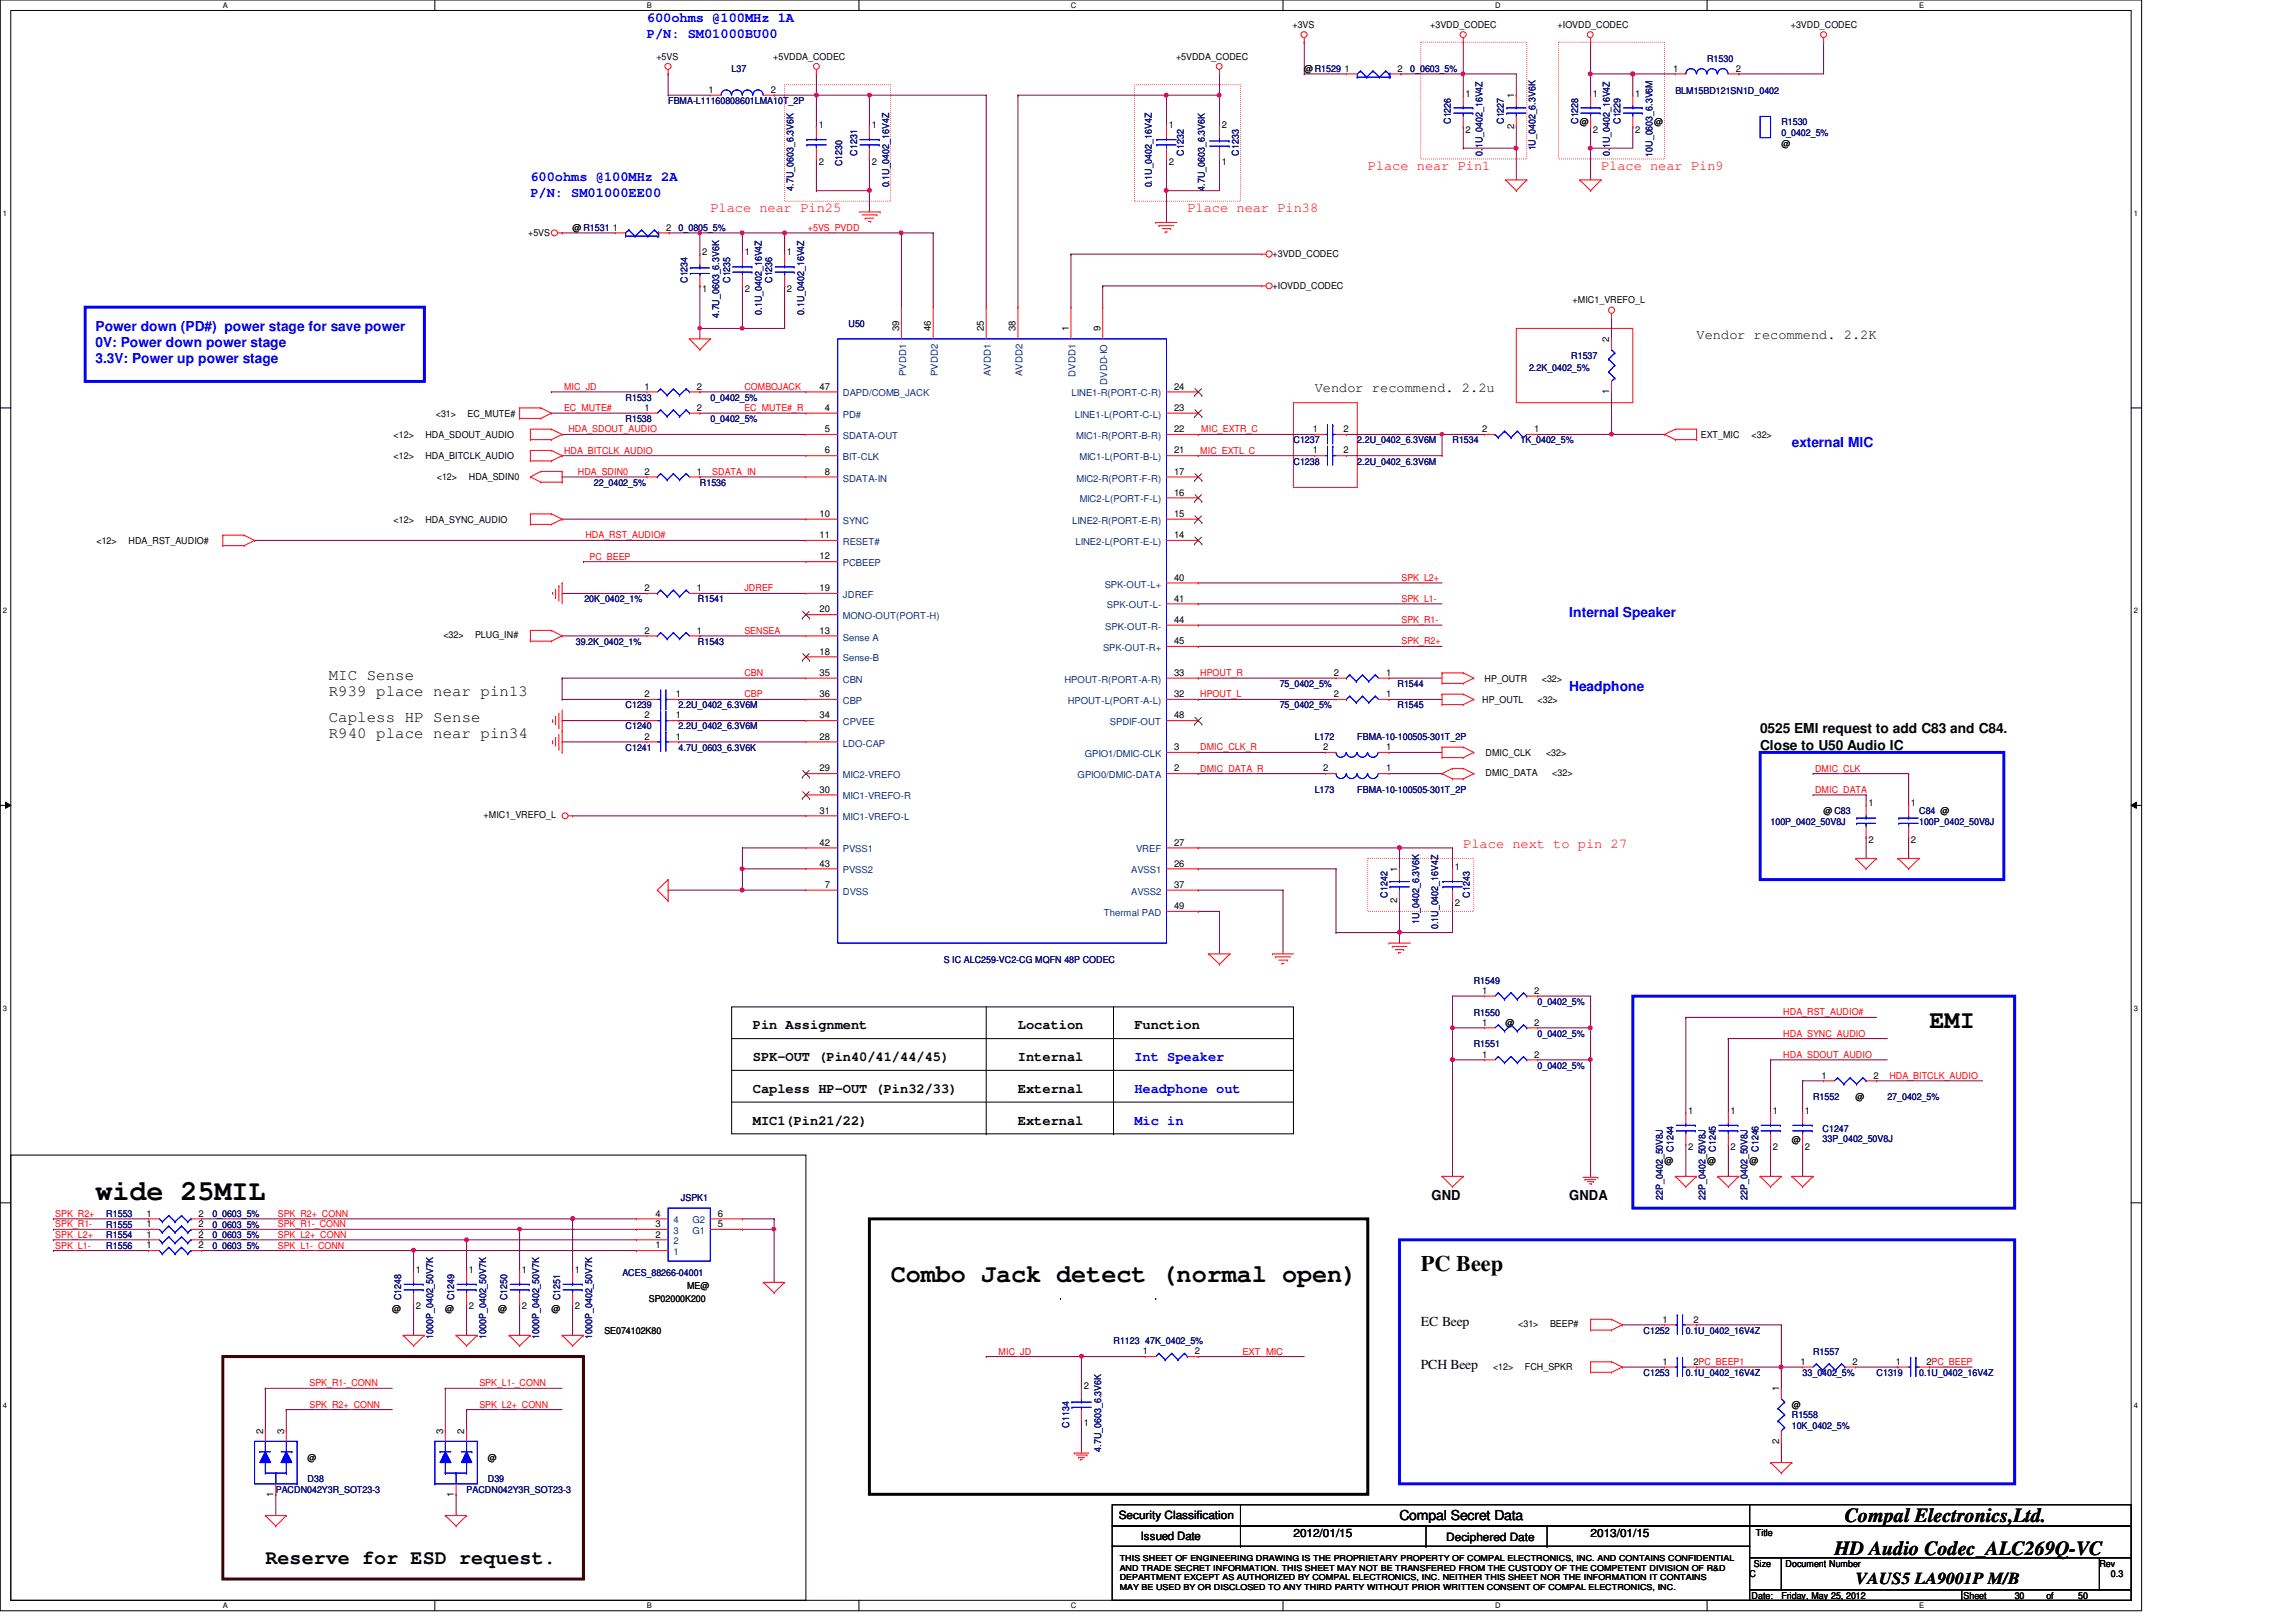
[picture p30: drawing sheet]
<svg xmlns="http://www.w3.org/2000/svg" width="297mm" height="210mm" viewBox="0 0 297 210" stroke-linecap="round" stroke-linejoin="round" font-family="sans-serif">
<defs><g id="words">
<text font-size="3.7" x="12.4" y="155.3">wide 25MIL</text>
<g font-size="3.3">
<text x="249.6" y="133">EMI</text>
<text x="115.2" y="165.9">Combo Jack detect (normal open)</text>
</g>
<text font-size="2.9" x="183.8" y="164.5">PC Beep</text>
<g font-size="2.6">
<text x="238.7" y="197">Compal Electronics,Ltd.</text>
<text x="34.3" y="202.4">Reserve for ESD request.</text>
<text x="237.3" y="201.2">HD Audio Codec_ALC269Q-VC</text>
</g>
<text font-size="2.2" x="240.1" y="205">VAUS5 LA9001P M/B</text>
<g font-size="2">
<text x="42.5" y="88">MIC Sense</text>
<text x="42.5" y="93.4">Capless HP Sense</text>
<text x="42.5" y="95.5">R940 place near pin34</text>
<text x="42.5" y="90.1">R939 place near pin13</text>
</g>
<g font-size="1.8" fill="#00f">
<text x="83.7" y="2.9">600ohms @100MHz 1A</text>
<text x="83.7" y="5">P/N: SM01000BU00</text>
<text x="68.6" y="23.5">600ohms @100MHz 2A</text>
<text x="68.6" y="25.5">P/N: SM01000EE00</text>
<text x="12.4" y="42.8">Power down (PD#) power stage for save power</text>
<text x="12.4" y="44.9">0V: Power down power stage</text>
<text x="12.4" y="47">3.3V: Power up power stage</text>
<text x="231.8" y="57.9">external MIC</text>
<text x="203" y="79.8">Internal Speaker</text>
<text x="203" y="89.4">Headphone</text>
<text x="146.8" y="137.3">Int Speaker</text>
<text x="146.8" y="141.4">Headphone out</text>
<text x="146.8" y="145.5">Mic in</text>
</g>
<g font-size="1.8" fill="#f00">
<text x="176.9" y="22">Place near Pin1</text>
<text x="207.1" y="22">Place near Pin9</text>
<text x="91.9" y="27.4">Place near Pin25</text>
<text x="153.6" y="27.4">Place near Pin38</text>
<text x="189.3" y="109.7">Place next to pin 27</text>
</g>
<g font-size="1.8">
<text x="219.5" y="43.9">Vendor recommend. 2.2K</text>
<text x="170.1" y="50.8">Vendor recommend. 2.2u</text>
<text x="227.7" y="94.9">0525 EMI request to add C83 and C84.</text>
<text x="227.7" y="97">Close to U50 Audio IC</text>
<text x="97.4" y="133.2">Pin Assignment</text>
<text x="97.4" y="137.3">SPK-OUT (Pin40/41/44/45)</text>
<text x="131.7" y="137.3">Internal</text>
<text x="131.7" y="133.2">Location</text>
<text x="146.8" y="133.2">Function</text>
<text x="97.4" y="141.4">Capless HP-OUT (Pin32/33)</text>
<text x="131.7" y="141.4">External</text>
<text x="97.4" y="145.5">MIC1(Pin21/22)</text>
<text x="131.7" y="145.5">External</text>
<text x="185.2" y="155.2">GND</text>
<text x="203" y="155.2">GNDA</text>
<text x="183.8" y="171.7">EC Beep</text>
<text x="183.8" y="177.2">PCH Beep</text>
<text x="181.1" y="196.8">Compal Secret Data</text>
</g>
<g font-size="1.5">
<text x="144.7" y="196.6">Security Classification</text>
<text x="147.6" y="199.3">Issued Date</text>
<text x="167.3" y="198.8">2012/01/15</text>
<text x="187.1" y="199.4">Deciphered Date</text>
<text x="205.8" y="198.8">2013/01/15</text>
</g>
<g font-size="1.2">
<text x="167.2" y="3.6">+3VS</text>
<text x="185" y="3.6">+3VDD_CODEC</text>
<text x="201.5" y="3.6">+IOVDD_CODEC</text>
<text x="231.7" y="3.6">+3VDD_CODEC</text>
<text x="84.9" y="7.7">+5VS</text>
<text x="100" y="7.7">+5VDDA_CODEC</text>
<text x="152.1" y="7.7">+5VDDA_CODEC</text>
<text x="168.7" y="9.4">@R1529</text>
<text x="173.9" y="9.3">1</text>
<text x="180.8" y="9.3">2</text>
<text x="216.4" y="9.3">1</text>
<text x="224.6" y="9.3">2</text>
<text x="91.6" y="12">1</text>
<text x="99.7" y="12">2</text>
<text x="105.9" y="16.6">1</text>
<text x="112.8" y="16.6">1</text>
<text x="151.2" y="16.6">1</text>
<text x="158.1" y="16.6">2</text>
<text x="189.6" y="12.5">1</text>
<text x="189.6" y="17.2">2</text>
<text x="195.9" y="16.7" transform="rotate(-90 195.9 16.7)">2</text>
<text x="195.9" y="12.7" transform="rotate(-90 195.9 12.7)">1</text>
<text x="204.4" y="16.2">@</text>
<text x="206.1" y="12.5">1</text>
<text x="206.1" y="17.2">2</text>
<text x="211.5" y="12.5">1</text>
<text x="211.5" y="17.2">2</text>
<text x="214" y="16.2">@</text>
<text x="105.9" y="21.3">2</text>
<text x="112.8" y="21.3">2</text>
<text x="151.2" y="21.3">2</text>
<text x="158.1" y="21.3">1</text>
<text x="230.5" y="19">@</text>
<text x="74.1" y="29.9">@ R1531</text>
<text x="79.3" y="29.8">1</text>
<text x="86.2" y="29.8">2</text>
<text x="68.3" y="30.5">+5VS</text>
<text x="90.8" y="33.1">2</text>
<text x="96.3" y="33.1">1</text>
<text x="101.8" y="33.1">1</text>
<text x="164.6" y="33.2">+3VDD_CODEC</text>
<text x="90.8" y="37.8">1</text>
<text x="96.3" y="37.8">2</text>
<text x="101.8" y="37.8">2</text>
<text x="164.6" y="37.3">+IOVDD_CODEC</text>
<text x="203.5" y="39.2">+MIC1_VREFO_L</text>
<text x="116.3" y="42.9" transform="rotate(-90 116.3 42.9)">39</text>
<text x="120.4" y="42.9" transform="rotate(-90 120.4 42.9)">46</text>
<text x="127.3" y="42.9" transform="rotate(-90 127.3 42.9)">25</text>
<text x="131.4" y="42.9" transform="rotate(-90 131.4 42.9)">38</text>
<text x="138.3" y="42.9" transform="rotate(-90 138.3 42.9)">1</text>
<text x="142.4" y="42.9" transform="rotate(-90 142.4 42.9)">9</text>
<text x="208.2" y="44.3" transform="rotate(-90 208.2 44.3)">2</text>
<text x="56.4" y="53.9">&lt;31&gt;</text>
<text x="60.5" y="53.9">EC_MUTE#</text>
<text x="83.4" y="53.2">1</text>
<text x="83.4" y="50.4">1</text>
<text x="90.2" y="53.2">2</text>
<text x="90.2" y="50.4">2</text>
<text x="106" y="50.4">47</text>
<text x="106.7" y="53.2">4</text>
<text x="151.9" y="53.2">23</text>
<text x="151.9" y="50.4">24</text>
<text x="208.2" y="51" transform="rotate(-90 208.2 51)">1</text>
<text x="50.9" y="59.4">&lt;12&gt;</text>
<text x="50.9" y="56.7">&lt;12&gt;</text>
<text x="55" y="59.4">HDA_BITCLK_AUDIO</text>
<text x="55" y="56.7">HDA_SDOUT_AUDIO</text>
<text x="106.7" y="55.9">5</text>
<text x="106.7" y="58.7">6</text>
<text x="151.9" y="58.7">21</text>
<text x="151.9" y="55.9">22</text>
<text x="169.8" y="58.7">1</text>
<text x="169.8" y="55.9">1</text>
<text x="173.8" y="58.7">2</text>
<text x="173.8" y="55.9">2</text>
<text x="191.8" y="55.9">2</text>
<text x="198.5" y="55.9">1</text>
<text x="220" y="56.7">EXT_MIC</text>
<text x="226.6" y="56.7">&lt;32&gt;</text>
<text x="56.5" y="62.1">&lt;12&gt;</text>
<text x="60.7" y="62.1">HDA_SDIN0</text>
<text x="83.4" y="61.4">2</text>
<text x="90.2" y="61.4">1</text>
<text x="106.7" y="61.4">8</text>
<text x="151.9" y="64.1">16</text>
<text x="151.9" y="61.4">17</text>
<text x="12.5" y="70.4">&lt;12&gt;</text>
<text x="16.6" y="70.4">HDA_RST_AUDIO#</text>
<text x="50.9" y="67.6">&lt;12&gt;</text>
<text x="55" y="67.6">HDA_SYNC_AUDIO</text>
<text x="106" y="66.9">10</text>
<text x="106" y="69.6">11</text>
<text x="151.9" y="69.6">14</text>
<text x="151.9" y="66.9">15</text>
<text x="83.4" y="76.5">2</text>
<text x="90.2" y="76.5">1</text>
<text x="106" y="72.4">12</text>
<text x="106" y="76.5">19</text>
<text x="151.9" y="75.1">40</text>
<text x="151.9" y="77.9">41</text>
<text x="57.4" y="82.6">&lt;32&gt;</text>
<text x="61.5" y="82.6">PLUG_IN#</text>
<text x="83.4" y="82">2</text>
<text x="90.2" y="82">1</text>
<text x="106" y="82">13</text>
<text x="106" y="79.2">20</text>
<text x="151.9" y="80.6">44</text>
<text x="151.9" y="83.4">45</text>
<text x="106" y="84.7">18</text>
<text x="106" y="87.5">35</text>
<text x="151.9" y="87.5">33</text>
<text x="172.5" y="87.5">2</text>
<text x="179.3" y="87.5">1</text>
<text x="192.1" y="88.2">HP_OUTR</text>
<text x="199.5" y="88.2">&lt;32&gt;</text>
<text x="83.4" y="93">2</text>
<text x="83.4" y="90.2">2</text>
<text x="83.4" y="95.7">2</text>
<text x="87.4" y="93">1</text>
<text x="87.4" y="90.2">1</text>
<text x="87.4" y="95.7">1</text>
<text x="106" y="95.7">28</text>
<text x="106" y="93">34</text>
<text x="106" y="90.2">36</text>
<text x="151.9" y="90.2">32</text>
<text x="151.9" y="93">48</text>
<text x="172.5" y="90.2">2</text>
<text x="179.3" y="90.2">1</text>
<text x="191.8" y="91">HP_OUTL</text>
<text x="198.9" y="91">&lt;32&gt;</text>
<text x="106" y="99.8">29</text>
<text x="151.9" y="99.8">2</text>
<text x="151.9" y="97.1">3</text>
<text x="171.2" y="97.1">2</text>
<text x="171.2" y="99.8">2</text>
<text x="179.3" y="97.1">1</text>
<text x="179.3" y="99.8">1</text>
<text x="192.2" y="97.8">DMIC_CLK</text>
<text x="192.2" y="100.4">DMIC_DATA</text>
<text x="200" y="97.8">&lt;32&gt;</text>
<text x="200.8" y="100.4">&lt;32&gt;</text>
<text x="62.6" y="105.9">+MIC1_VREFO_L</text>
<text x="106" y="102.6">30</text>
<text x="106" y="105.3">31</text>
<text x="235.9" y="105.4">@ C83</text>
<text x="241.7" y="104.4">1</text>
<text x="247.2" y="104.4">1</text>
<text x="106" y="109.4">42</text>
<text x="106" y="112.1">43</text>
<text x="151.9" y="112.1">26</text>
<text x="151.9" y="109.4">27</text>
<text x="180.8" y="112.9" transform="rotate(-90 180.8 112.9)">1</text>
<text x="188.2" y="112.6">1</text>
<text x="241.7" y="109.1">2</text>
<text x="247.2" y="109.1">2</text>
<text x="106.7" y="114.9">7</text>
<text x="151.9" y="114.9">37</text>
<text x="151.9" y="117.6">49</text>
<text x="180.8" y="116.8" transform="rotate(-90 180.8 116.8)">2</text>
<text x="188.2" y="117.3">2</text>
<text x="191.8" y="128.6">1</text>
<text x="198.5" y="128.6">2</text>
<text x="191.8" y="136.9">1</text>
<text x="191.8" y="132.7">1</text>
<text x="194.8" y="132.8">@</text>
<text x="198.5" y="136.9">2</text>
<text x="198.5" y="132.7">2</text>
<text x="235.7" y="139.6">1</text>
<text x="240.1" y="142.4">@</text>
<text x="242.4" y="139.6">2</text>
<text x="218.4" y="144.1">1</text>
<text x="218.4" y="148.8">2</text>
<text x="223.9" y="144.1">1</text>
<text x="223.9" y="148.8">2</text>
<text x="229.4" y="144.1">1</text>
<text x="229.4" y="148.8">2</text>
<text x="231.8" y="147.9">@</text>
<text x="233.5" y="144.1">1</text>
<text x="233.5" y="148.8">2</text>
<text x="215.3" y="150.6">@</text>
<text x="220.8" y="150.6">@</text>
<text x="226.4" y="150.6">@</text>
<text x="19" y="157.4">1</text>
<text x="19" y="158.8">1</text>
<text x="19" y="160.1">1</text>
<text x="19" y="161.5">1</text>
<text x="25.7" y="157.4">2</text>
<text x="25.7" y="158.8">2</text>
<text x="25.7" y="160.1">2</text>
<text x="25.7" y="161.5">2</text>
<text x="84.8" y="161.5">1</text>
<text x="84.8" y="160.1">2</text>
<text x="84.8" y="158.8">3</text>
<text x="84.8" y="157.4">4</text>
<text x="92.9" y="158.8">5</text>
<text x="92.9" y="157.4">6</text>
<text x="53.8" y="164.7">1</text>
<text x="60.7" y="164.7">1</text>
<text x="67.5" y="164.7">1</text>
<text x="74.4" y="164.7">1</text>
<text x="88.9" y="166.8">ME@</text>
<text x="50.8" y="169.8">@</text>
<text x="53.8" y="169.4">2</text>
<text x="57.6" y="169.8">@</text>
<text x="60.7" y="169.4">2</text>
<text x="64.5" y="169.8">@</text>
<text x="67.5" y="169.4">2</text>
<text x="71.3" y="169.8">@</text>
<text x="74.4" y="169.4">2</text>
<text x="78.2" y="172.6">SE074102K80</text>
<text x="83.9" y="168.4">SP02000K200</text>
<text x="196.4" y="171.7">&lt;31&gt;</text>
<text x="200.5" y="171.7">BEEP#</text>
<text x="215.1" y="171.2">1</text>
<text x="219.1" y="171.2">2</text>
<text x="140.2" y="179.8">2</text>
<text x="147.9" y="175.3">1</text>
<text x="154.6" y="175.3">2</text>
<text x="193.2" y="177.2">&lt;12&gt;</text>
<text x="197.3" y="177.2">FCH_SPKR</text>
<text x="215.1" y="176.6">1</text>
<text x="219.1" y="176.6">2PC_BEEP1</text>
<text x="232.9" y="176.6">1</text>
<text x="239.6" y="176.6">2</text>
<text x="245.3" y="176.6">1</text>
<text x="249.3" y="176.6">2PC_BEEP</text>
<text x="34" y="185.5" transform="rotate(-90 34 185.5)">2</text>
<text x="36.7" y="185.5" transform="rotate(-90 36.7 185.5)">3</text>
<text x="57.3" y="185.5" transform="rotate(-90 57.3 185.5)">3</text>
<text x="60.1" y="185.5" transform="rotate(-90 60.1 185.5)">2</text>
<text x="140.2" y="184.5">1</text>
<text x="230.2" y="180" transform="rotate(-90 230.2 180)">1</text>
<text x="231.8" y="182.2">@</text>
<text x="39.8" y="189">@</text>
<text x="63.1" y="189">@</text>
<text x="230.2" y="186.8" transform="rotate(-90 230.2 186.8)">2</text>
<text x="35.4" y="193.7" transform="rotate(-90 35.4 193.7)">1</text>
<text x="58.7" y="193.7" transform="rotate(-90 58.7 193.7)">1</text>
<text x="226.9" y="202.7">Size</text>
<text x="227.2" y="198.8">Title</text>
<text x="231" y="202.7">Document Number</text>
<text x="271.6" y="202.7">Rev</text>
<text x="226.4" y="204.1">C</text>
<text x="226.6" y="206.9">Date:</text>
<text x="230.5" y="206.9">Friday, May 25, 2012</text>
<text x="254" y="206.9">Sheet</text>
<text x="260.6" y="206.9">30</text>
<text x="264.7" y="206.9">of</text>
<text x="268.9" y="206.9">50</text>
<text x="273.1" y="204.1">0.3</text>
</g>
<g font-size="1.2" fill="#000080">
<text x="94.7" y="9.4">L37</text>
<text x="182.5" y="9.4">0_0603_5%</text>
<text x="220.8" y="8">R1530</text>
<text x="86.4" y="13.5">FBMA-L11160808601LMA10T_2P</text>
<text x="187.7" y="16" transform="rotate(-90 187.7 16)">C1226</text>
<text x="194.6" y="16" transform="rotate(-90 194.6 16)">C1227</text>
<text x="204.2" y="16" transform="rotate(-90 204.2 16)">C1228</text>
<text x="209.6" y="16" transform="rotate(-90 209.6 16)">C1229</text>
<text x="216.7" y="12.1">BLM15BD121SN1D_0402</text>
<text x="230.5" y="16.2">R1530</text>
<text x="230.5" y="17.6">0_0402_5%</text>
<text x="109" y="21.5" transform="rotate(-90 109 21.5)">C1230</text>
<text x="110.9" y="20.2" transform="rotate(-90 110.9 20.2)">C1231</text>
<text x="153.2" y="20.2" transform="rotate(-90 153.2 20.2)">C1232</text>
<text x="160.3" y="20.2" transform="rotate(-90 160.3 20.2)">C1233</text>
<text x="191.8" y="20.2" transform="rotate(-90 191.8 20.2)">0.1U_0402_16V4Z</text>
<text x="198.7" y="19.5" transform="rotate(-90 198.7 19.5)">1U_0402_6.3V6K</text>
<text x="208.3" y="20.2" transform="rotate(-90 208.3 20.2)">0.1U_0402_16V4Z</text>
<text x="213.8" y="20.3" transform="rotate(-90 213.8 20.3)">10U_0603_6.3V6M</text>
<text x="87.8" y="29.9">0_0805_5%</text>
<text x="102.7" y="24.7" transform="rotate(-90 102.7 24.7)">4.7U_0603_6.3V6K</text>
<text x="115" y="24.3" transform="rotate(-90 115 24.3)">0.1U_0402_16V4Z</text>
<text x="149" y="24.3" transform="rotate(-90 149 24.3)">0.1U_0402_16V4Z</text>
<text x="155.9" y="24.7" transform="rotate(-90 155.9 24.7)">4.7U_0603_6.3V6K</text>
<text x="88.9" y="36.6" transform="rotate(-90 88.9 36.6)">C1234</text>
<text x="93" y="41.1" transform="rotate(-90 93 41.1)">4.7U_0603_6.3V6K</text>
<text x="94.4" y="36.6" transform="rotate(-90 94.4 36.6)">C1235</text>
<text x="98.5" y="40.7" transform="rotate(-90 98.5 40.7)">0.1U_0402_16V4Z</text>
<text x="99.9" y="36.6" transform="rotate(-90 99.9 36.6)">C1236</text>
<text x="104.1" y="40.7" transform="rotate(-90 104.1 40.7)">0.1U_0402_16V4Z</text>
<text x="109.8" y="42.3">U50</text>
<text x="203.3" y="46.4">R1537</text>
<text x="80.9" y="51.9">R1533</text>
<text x="91.9" y="51.9">0_0402_5%</text>
<text x="197.8" y="48">2.2K_0402_5%</text>
<text x="80.9" y="54.6">R1538</text>
<text x="91.9" y="54.6">0_0402_5%</text>
<text x="167.3" y="57.4">C1237</text>
<text x="175.6" y="57.4">2.2U_0402_6.3V6M</text>
<text x="187.9" y="57.4">R1534</text>
<text x="196.7" y="57.4">1K_0402_5%</text>
<text x="76.8" y="62.9">22_0402_5%</text>
<text x="90.5" y="62.9">R1536</text>
<text x="167.3" y="60.1">C1238</text>
<text x="175.6" y="60.1">2.2U_0402_6.3V6M</text>
<text x="75.6" y="77.9">20K_0402_1%</text>
<text x="90.3" y="77.9">R1541</text>
<text x="74.5" y="83.4">39.2K_0402_1%</text>
<text x="90.3" y="83.4">R1543</text>
<text x="165.6" y="88.9">75_0402_5%</text>
<text x="180.8" y="88.9">R1544</text>
<text x="80.9" y="94.4">C1240</text>
<text x="80.9" y="91.7">C1239</text>
<text x="87.8" y="94.4">2.2U_0402_6.3V6M</text>
<text x="87.8" y="91.7">2.2U_0402_6.3V6M</text>
<text x="165.6" y="91.7">75_0402_5%</text>
<text x="170.1" y="95.8">L172</text>
<text x="175.6" y="95.8">FBMA-10-100505-301T_2P</text>
<text x="180.8" y="91.7">R1545</text>
<text x="80.9" y="97.2">C1241</text>
<text x="87.8" y="97.2">4.7U_0603_6.3V6K</text>
<text x="170.1" y="102.6">L173</text>
<text x="175.6" y="102.6">FBMA-10-100505-301T_2P</text>
<text x="229.1" y="106.7">100P_0402_50V8J</text>
<text x="248.3" y="105.4">C84 @</text>
<text x="248.3" y="106.7">100P_0402_50V8J</text>
<text x="179.5" y="116.2" transform="rotate(-90 179.5 116.2)">C1242</text>
<text x="183.6" y="119.6" transform="rotate(-90 183.6 119.6)">1U_0402_6.3V6K</text>
<text x="190.2" y="116.2" transform="rotate(-90 190.2 116.2)">C1243</text>
<text x="122.1" y="124.6">S IC ALC259-VC2-CG MQFN 48P CODEC</text>
<text x="186.1" y="120.3" transform="rotate(-90 186.1 120.3)">0.1U_0402_16V4Z</text>
<text x="190.7" y="127.3">R1549</text>
<text x="190.7" y="131.4">R1550</text>
<text x="198.9" y="130">0_0402_5%</text>
<text x="190.7" y="135.6">R1551</text>
<text x="198.9" y="134.2">0_0402_5%</text>
<text x="198.9" y="138.3">0_0402_5%</text>
<text x="234.6" y="142.4">R1552</text>
<text x="244.2" y="142.4">27_0402_5%</text>
<text x="216.5" y="149.1" transform="rotate(-90 216.5 149.1)">C1244</text>
<text x="222" y="149.1" transform="rotate(-90 222 149.1)">C1245</text>
<text x="227.5" y="149.1" transform="rotate(-90 227.5 149.1)">C1246</text>
<text x="235.8" y="146.5">C1247</text>
<text x="235.8" y="147.7">33P_0402_50V8J</text>
<text x="88.1" y="155.4">JSPK1</text>
<text x="215.1" y="155.2" transform="rotate(-90 215.1 155.2)">22P_0402_50V8J</text>
<text x="220.6" y="155.2" transform="rotate(-90 220.6 155.2)">22P_0402_50V8J</text>
<text x="226.1" y="155.2" transform="rotate(-90 226.1 155.2)">22P_0402_50V8J</text>
<text x="13.8" y="157.5">R1553</text>
<text x="13.8" y="158.9">R1555</text>
<text x="13.8" y="160.2">R1554</text>
<text x="13.8" y="161.6">R1556</text>
<text x="27.5" y="157.5">0_0603_5%</text>
<text x="27.5" y="158.9">0_0603_5%</text>
<text x="27.5" y="160.2">0_0603_5%</text>
<text x="27.5" y="161.6">0_0603_5%</text>
<text x="80.5" y="165.2">ACES_88266-04001</text>
<text x="51.9" y="168.3" transform="rotate(-90 51.9 168.3)">C1248</text>
<text x="56" y="173.2" transform="rotate(-90 56 173.2)">1000P_0402_50V7K</text>
<text x="58.8" y="168.3" transform="rotate(-90 58.8 168.3)">C1249</text>
<text x="62.9" y="173.2" transform="rotate(-90 62.9 173.2)">1000P_0402_50V7K</text>
<text x="65.6" y="168.3" transform="rotate(-90 65.6 168.3)">C1250</text>
<text x="69.8" y="173.2" transform="rotate(-90 69.8 173.2)">1000P_0402_50V7K</text>
<text x="72.5" y="168.3" transform="rotate(-90 72.5 168.3)">C1251</text>
<text x="76.6" y="173.2" transform="rotate(-90 76.6 173.2)">1000P_0402_50V7K</text>
<text x="144.1" y="173.9">R1123 47K_0402_5%</text>
<text x="212.6" y="172.6">C1252</text>
<text x="218.1" y="172.6">0.1U_0402_16V4Z</text>
<text x="212.6" y="178.1">C1253</text>
<text x="218.1" y="178.1">0.1U_0402_16V4Z</text>
<text x="233.2" y="178.1">33_0402_5%</text>
<text x="234.6" y="175.3">R1557</text>
<text x="242.8" y="178.1">C1319</text>
<text x="248.3" y="178.1">0.1U_0402_16V4Z</text>
<text x="138.3" y="184.7" transform="rotate(-90 138.3 184.7)">C1134</text>
<text x="231.8" y="183.6">R1558</text>
<text x="231.8" y="184.9">10K_0402_5%</text>
<text x="39.8" y="191.8">D38</text>
<text x="63.1" y="191.8">D39</text>
<text x="142.4" y="187.9" transform="rotate(-90 142.4 187.9)">4.7U_0603_6.3V6K</text>
<text x="35.7" y="193.2">PACDN042Y3R_SOT23-3</text>
<text x="60.4" y="193.2">PACDN042Y3R_SOT23-3</text>
</g>
<g font-size="1.2" fill="#f00">
<text x="104.5" y="29.9">+5VS_PVDD</text>
<text x="73" y="53.2">EC_MUTE#</text>
<text x="73" y="50.5">MIC_JD</text>
<text x="96.3" y="53.2">EC_MUTE#_R</text>
<text x="96.3" y="50.5">COMBOJACK</text>
<text x="73" y="58.7">HDA_BITCLK_AUDIO</text>
<text x="73.5" y="56">HDA_SDOUT_AUDIO</text>
<text x="155.3" y="58.7">MIC_EXTL_C</text>
<text x="155.4" y="56">MIC_EXTR_C</text>
<text x="74.8" y="61.5">HDA_SDIN0</text>
<text x="92.2" y="61.5">SDATA_IN</text>
<text x="75.7" y="69.7">HDA_RST_AUDIO#</text>
<text x="76.3" y="72.4">PC_BEEP</text>
<text x="96.3" y="76.5">JDREF</text>
<text x="181.3" y="75.2">SPK_L2+</text>
<text x="181.3" y="77.9">SPK_L1-</text>
<text x="96.3" y="82">SENSEA</text>
<text x="181.3" y="83.4">SPK_R2+</text>
<text x="181.3" y="80.6">SPK_R1-</text>
<text x="96.3" y="87.5">CBN</text>
<text x="155.3" y="87.5">HPOUT_R</text>
<text x="96.3" y="90.3">CBP</text>
<text x="155.3" y="90.3">HPOUT_L</text>
<text x="155.3" y="99.9">DMIC_DATA_R</text>
<text x="155.3" y="97.1">DMIC_CLK_R</text>
<text x="234.8" y="99.9">DMIC_CLK</text>
<text x="234.8" y="102.6">DMIC_DATA</text>
<text x="230.7" y="131.4">HDA_RST_AUDIO#</text>
<text x="230.7" y="136.9">HDA_SDOUT_AUDIO</text>
<text x="230.7" y="134.2">HDA_SYNC_AUDIO</text>
<text x="244.4" y="139.6">HDA_BITCLK_AUDIO</text>
<text x="7.2" y="161.6">SPK_L1-</text>
<text x="7.2" y="160.2">SPK_L2+</text>
<text x="7.2" y="158.8">SPK_R1-</text>
<text x="7.2" y="157.5">SPK_R2+</text>
<text x="35.9" y="161.6">SPK_L1-_CONN</text>
<text x="35.9" y="160.2">SPK_L2+_CONN</text>
<text x="35.9" y="158.8">SPK_R1-_CONN</text>
<text x="35.9" y="157.5">SPK_R2+_CONN</text>
<text x="40" y="179.4">SPK_R1-_CONN</text>
<text x="62" y="179.4">SPK_L1-_CONN</text>
<text x="129.2" y="175.3">MIC_JD</text>
<text x="160.7" y="175.3">EXT_MIC</text>
<text x="40" y="182.2">SPK_R2+_CONN</text>
<text x="62" y="182.2">SPK_L2+_CONN</text>
</g>
<g font-size="1.2" fill="#004080">
<text x="109" y="51.3">DAPD/COMB_JACK</text>
<text x="117.2" y="48.7" transform="rotate(-90 117.2 48.7)">PVDD1</text>
<text x="121.3" y="48.7" transform="rotate(-90 121.3 48.7)">PVDD2</text>
<text x="128.2" y="48.7" transform="rotate(-90 128.2 48.7)">AVDD1</text>
<text x="132.3" y="48.7" transform="rotate(-90 132.3 48.7)">AVDD2</text>
<text x="138.6" y="51.3">LINE1-R(PORT-C-R)</text>
<text x="139.1" y="48.7" transform="rotate(-90 139.1 48.7)">DVDD1</text>
<text x="143.3" y="49.8" transform="rotate(-90 143.3 49.8)">DVDD-IO</text>
<text x="109" y="54.1">PD#</text>
<text x="109" y="56.8">SDATA-OUT</text>
<text x="109" y="59.6">BIT-CLK</text>
<text x="139.1" y="54.1">LINE1-L(PORT-C-L)</text>
<text x="139.2" y="56.8">MIC1-R(PORT-B-R)</text>
<text x="139.7" y="59.6">MIC1-L(PORT-B-L)</text>
<text x="109" y="62.3">SDATA-IN</text>
<text x="139.3" y="62.3">MIC2-R(PORT-F-R)</text>
<text x="139.7" y="65">MIC2-L(PORT-F-L)</text>
<text x="109" y="67.8">SYNC</text>
<text x="109" y="70.5">RESET#</text>
<text x="138.7" y="67.8">LINE2-R(PORT-E-R)</text>
<text x="139.1" y="70.5">LINE2-L(PORT-E-L)</text>
<text x="109" y="73.3">PCBEEP</text>
<text x="109" y="77.4">JDREF</text>
<text x="142.9" y="76">SPK-OUT-L+</text>
<text x="109" y="82.9">Sense A</text>
<text x="109" y="80.1">MONO-OUT(PORT-H)</text>
<text x="143" y="81.5">SPK-OUT-R-</text>
<text x="143.2" y="78.7">SPK-OUT-L-</text>
<text x="109" y="85.6">Sense-B</text>
<text x="109" y="88.3">CBN</text>
<text x="137.7" y="88.3">HPOUT-R(PORT-A-R)</text>
<text x="142.7" y="84.2">SPK-OUT-R+</text>
<text x="109" y="93.9">CPVEE</text>
<text x="109" y="91.1">CBP</text>
<text x="138.1" y="91.1">HPOUT-L(PORT-A-L)</text>
<text x="143.6" y="93.9">SPDIF-OUT</text>
<text x="109" y="96.6">LDO-CAP</text>
<text x="109" y="100.7">MIC2-VREFO</text>
<text x="139.4" y="100.7">GPIO0/DMIC-DATA</text>
<text x="140.3" y="98">GPIO1/DMIC-CLK</text>
<text x="109" y="103.5">MIC1-VREFO-R</text>
<text x="109" y="106.2">MIC1-VREFO-L</text>
<text x="109" y="110.3">PVSS1</text>
<text x="109" y="113">PVSS2</text>
<text x="146.3" y="113">AVSS1</text>
<text x="147" y="110.3">VREF</text>
<text x="109" y="115.8">DVSS</text>
<text x="142.8" y="118.5">Thermal PAD</text>
<text x="146.3" y="115.8">AVSS2</text>
<text x="87.1" y="161">2</text>
<text x="87.1" y="159.7">3</text>
<text x="87.1" y="158.3">4</text>
<text x="89.6" y="159.7">G1</text>
<text x="89.6" y="158.3">G2</text>
<text x="87.1" y="162.4">1</text>
</g>
<g font-size="1.1">
<text x="144.9" y="203.2">AND TRADE SECRET INFORMATION. THIS SHEET MAY NOT BE TRANSFERED FROM THE CUSTODY OF THE COMPETENT DIVISION OF R&amp;D</text>
<text x="144.9" y="202">THIS SHEET OF ENGINEERING DRAWING IS THE PROPRIETARY PROPERTY OF COMPAL ELECTRONICS, INC. AND CONTAINS CONFIDENTIAL</text>
<text x="144.9" y="204.5">DEPARTMENT EXCEPT AS AUTHORIZED BY COMPAL ELECTRONICS, INC. NEITHER THIS SHEET NOR THE INFORMATION IT CONTAINS</text>
<text x="144.9" y="205.7">MAY BE USED BY OR DISCLOSED TO ANY THIRD PARTY WITHOUT PRIOR WRITTEN CONSENT OF COMPAL ELECTRONICS, INC.</text>
</g>
<g font-size="1">
<text x="28.8" y="1">A</text>
<text x="83.7" y="1">B</text>
<text x="138.6" y="1">C</text>
<text x="193.4" y="1">D</text>
<text x="248.3" y="1">E</text>
<text x=".4" y="27.9">1</text>
<text x="276.1" y="27.9">1</text>
<text x=".4" y="79.4">2</text>
<text x="276.1" y="79.4">2</text>
<text x=".4" y="130.8">3</text>
<text x="276.1" y="130.8">3</text>
<text x=".4" y="182.2">4</text>
<text x="276.1" y="182.2">4</text>
<text x="28.8" y="208.1">A</text>
<text x="83.7" y="208.1">B</text>
<text x="138.6" y="208.1">C</text>
<text x="193.4" y="208.1">D</text>
<text x="248.3" y="208.1">E</text>
</g>
</g></defs>
<path d="M0 0h277.1v208.4h-277.1zM1.4 1.4h274.3v205.7h-274.3z" fill="none" stroke="#000" stroke-width=".13"/>
<g fill="#fff">
<path d="M28.8 .1h.7v1.1h-.7z"/>
<path d="M28.8 207.2h.7v1.1h-.7z"/>
</g>
<path d="M56.3 0v1.4M56.3 207.1v1.3" fill="none" stroke="#000" stroke-width=".13"/>
<g fill="#fff">
<path d="M83.7 .1h.6v1.1h-.6z"/>
<path d="M83.7 207.2h.6v1.1h-.6z"/>
</g>
<path d="M111.1 0v1.4M111.1 207.1v1.3" fill="none" stroke="#000" stroke-width=".13"/>
<g fill="#fff">
<path d="M138.6 .1h.7v1.1h-.7z"/>
<path d="M138.6 207.2h.7v1.1h-.7z"/>
</g>
<path d="M166 0v1.4M166 207.1v1.3" fill="none" stroke="#000" stroke-width=".13"/>
<g fill="#fff">
<path d="M193.4 .1h.7v1.1h-.7z"/>
<path d="M193.4 207.2h.7v1.1h-.7z"/>
</g>
<path d="M220.8 0v1.4M220.8 207.1v1.3" fill="none" stroke="#000" stroke-width=".13"/>
<g fill="#fff">
<path d="M248.3 .1h.6v1.1h-.6z"/>
<path d="M248.3 207.2h.6v1.1h-.6z"/>
<path d="M.4 27.1h.5v1.1h-.5z"/>
<path d="M276.1 27.1h.5v1.1h-.5z"/>
<path d="M.4 78.5h.5v1.1h-.5z"/>
<path d="M276.1 78.5h.5v1.1h-.5z"/>
</g>
<path d="M0 52.8h1.4M275.7 52.8h1.4" fill="none" stroke="#000" stroke-width=".13"/>
<g fill="#fff">
<path d="M.4 129.9h.5v1.1h-.5z"/>
<path d="M276.1 129.9h.5v1.1h-.5z"/>
</g>
<path d="M0 104.2h1.4M.7 103.8l.7 .4-.7 .4zM275.7 104.2l.7-.4v.8zM275.7 104.2h1.4" fill="none" stroke="#000" stroke-width=".13"/>
<path d="M.7 103.8l.7 .4-.7 .4zM275.7 104.2l.7-.4v.8z" fill="#000"/>
<g fill="#fff">
<path d="M.4 181.4h.5v1.1h-.5z"/>
<path d="M276.1 181.4h.5v1.1h-.5z"/>
</g>
<g fill="none" stroke="#000" stroke-width=".13">
<path d="M94.7 130.3h72.6v16.4h-72.6zM94.7 134.4h72.6M94.7 138.5h72.6M127.6 130.3v16.4M144.1 130.3v16.4M167.3 134.4h.1M167.3 138.5h.1M0 155.7h1.4M1.4 149.5h102.9v57.6h-102.9zM94.7 142.6h72.6M127.6 146.7h.1M144.1 146.7h.1"/>
<path d="M167.3 142.6h.1M275.7 155.7h1.4M137.2 168h.1M149.5 168h.1"/>
</g>
<path d="M101.5 11h13.7v15h-13.7zM146.8 11h13.7v15h-13.7zM183.8 5.5h13.7v15.1h-13.7zM201.6 5.5h13.7v15.1h-13.7zM176.9 111.1h13.8v6.8h-13.8z" fill="none" stroke="#f00" stroke-width=".13" stroke-dasharray="0 .3"/>
<path d="M167.3 52.1h8.3v11h-8.3zM196.2 42.5h15v9.6h-15z" fill="none" stroke="#f00" stroke-width=".13"/>
<path d="M11 39.8h43.9v9.6h-43.9zM227.7 97.4h31.5v16.4h-31.5zM211.2 128.9h49.4v27.4h-49.4zM181.1 160.4h79.5v31.6h-79.5z" fill="none" stroke="#00f" stroke-width=".38"/>
<path d="M28.8 175.6h46.7v28.7h-46.7z" fill="none" stroke="#400000" stroke-width=".38"/>
<path d="M112.5 157.7h64.4v35.7h-64.4z" fill="none" stroke="#000" stroke-width=".38"/>
<g fill="none" stroke="#800040" stroke-width=".13">
<path d="M189.3 16.4h.1M189.3 9.6h.1M189.3 16.4v2.8M189.3 9.6h6.9M235.9 5.5h.1M235.9 5.5v4.1M90.5 53.5h.1M90.5 53.5h13.8M155 100.1h.1M155 100.1h16.5M157.8 117.9h.1M157.8 117.9v5.5"/>
<path d="M179.7 100.1h6.9M186.6 100.1h.1M187.9 133h.1M187.9 128.9h.1M187.9 133h4.2M187.9 128.9v4.1M198.9 133h.1M205.8 128.9h.1M205.8 128.9v4.1h-6.9"/>
</g>
<circle cx="189.3" cy="9.6" r=".26" fill="#f0f"/>
<circle cx="189.3" cy="9.6" r=".26" fill="none" stroke="#f0f" stroke-width=".13"/>
<path d="M189.3 19.2h.1M189.3 19.2h6.9" fill="none" stroke="#800040" stroke-width=".13"/>
<circle cx="196.1" cy="19.2" r=".26" fill="#f0f"/>
<circle cx="196.1" cy="19.2" r=".26" fill="none" stroke="#f0f" stroke-width=".13"/>
<g fill="none" stroke="#800040" stroke-width=".13">
<path d="M168.7 9.6h.1M168.7 5.5h.1M168.7 9.6h5.5M168.7 5.5v4.1M189.3 9.6h.1M189.3 5.5h.1M189.3 5.5v6.8M196.2 19.2h.1M196.2 19.2v4.1M205.8 19.2h.1M205.8 5.5h.1M205.8 5.5v4.1"/>
<path d="M205.8 19.2v4.1M211.2 16.4h.1M211.2 9.6h.1M211.2 9.6h5.5M211.2 16.4v2.8"/>
</g>
<circle cx="211.2" cy="9.6" r=".26" fill="#f0f"/>
<circle cx="211.2" cy="9.6" r=".26" fill="none" stroke="#f0f" stroke-width=".13"/>
<path d="M205.8 9.6h.1M205.8 9.6h5.4M211.2 9.6h.1M211.2 9.6v2.7M225 9.6h.1M225 9.6h10.9" fill="none" stroke="#800040" stroke-width=".13"/>
<circle cx="211.2" cy="9.6" r=".26" fill="#f0f"/>
<circle cx="211.2" cy="9.6" r=".26" fill="none" stroke="#f0f" stroke-width=".13"/>
<circle cx="205.7" cy="9.6" r=".26" fill="#f0f"/>
<circle cx="205.7" cy="9.6" r=".26" fill="none" stroke="#f0f" stroke-width=".13"/>
<path d="M205.8 9.6h.1M205.8 16.4h.1M205.8 19.2h.1M205.8 9.6v2.7M205.8 16.4v2.8M205.8 19.2h5.4" fill="none" stroke="#800040" stroke-width=".13"/>
<circle cx="205.7" cy="19.2" r=".26" fill="#f0f"/>
<circle cx="205.7" cy="19.2" r=".26" fill="none" stroke="#f0f" stroke-width=".13"/>
<g fill="none" stroke="#800040" stroke-width=".13">
<path d="M155 75.4h.1M155 78.1h.1M155 75.4h31.6M155 78.1h31.6M155 87.8h.1M155 90.5h.1M155 83.7h.1M155 80.9h.1M155 87.8h17.8M155 90.5h17.8M155 83.7h31.6M155 80.9h31.6"/>
<path d="M179.7 90.5h.1M179.7 87.8h.1M179.7 87.8h6.9M179.7 90.5h6.9M155 112.4h.1M155 115.2h.1M155 112.4h17.8M155 115.2h11M166 115.2h.1M166 115.2v8.2M181.1 120.7h.1M181.1 120.7v1.3"/>
<path d="M181.1 120.7h6.8"/>
</g>
<circle cx="181.1" cy="120.7" r=".26" fill="#f0f"/>
<circle cx="181.1" cy="120.7" r=".26" fill="none" stroke="#f0f" stroke-width=".13"/>
<path d="M181.1 109.7h.1M181.1 109.7h6.8" fill="none" stroke="#800040" stroke-width=".13"/>
<circle cx="181.1" cy="109.7" r=".26" fill="#f0f"/>
<circle cx="181.1" cy="109.7" r=".26" fill="none" stroke="#f0f" stroke-width=".13"/>
<g fill="none" stroke="#800040" stroke-width=".13">
<path d="M155 97.4h.1M155 97.4h16.5M179.7 97.4h.1M179.7 97.4h6.9M172.8 112.4h.1M172.8 112.4v8.3M187.9 109.7h.1M187.9 116.6h.1M187.9 109.7v2.7M187.9 116.6v4.1M172.8 120.7h.1M172.8 120.7h8.3"/>
<path d="M187.9 128.9h.1M187.9 128.9h4.2M198.9 128.9h.1M198.9 128.9h6.9M205.8 137.2h.1M205.8 137.2v15"/>
</g>
<circle cx="205.7" cy="137.1" r=".26" fill="#f0f"/>
<circle cx="205.7" cy="137.1" r=".26" fill="none" stroke="#f0f" stroke-width=".13"/>
<path d="M187.9 137.2h.1M187.9 137.2v15" fill="none" stroke="#800040" stroke-width=".13"/>
<circle cx="187.9" cy="137.1" r=".26" fill="#f0f"/>
<circle cx="187.9" cy="137.1" r=".26" fill="none" stroke="#f0f" stroke-width=".13"/>
<path d="M208.5 56.2h.1M208.5 56.2h6.8" fill="none" stroke="#800040" stroke-width=".13"/>
<circle cx="208.5" cy="56.2" r=".25" fill="#f0f"/>
<circle cx="208.5" cy="56.2" r=".25" fill="none" stroke="#f0f" stroke-width=".13"/>
<path d="M155 56.2h.1M155 56.2h15.1M186.6 56.2h.1M186.6 56.2h5.5" fill="none" stroke="#800040" stroke-width=".13"/>
<path d="M186.4 56h.3l.1 .2-.1 .2h-.2h-.1z" fill-rule="evenodd" fill="#f0f"/>
<path d="M186.4 56h.3l.1 .2-.1 .2h-.2h-.1z" fill="none" stroke="#f0f" stroke-width=".13"/>
<path d="M155 59h.1M155 59h15.1M198.9 56.2h.1M208.5 50.7h.1M208.5 41.1h.1M208.5 50.7v5.5h-9.6M208.5 41.1v2.8M205.8 133h.1M205.8 133v4.2" fill="none" stroke="#800040" stroke-width=".13"/>
<circle cx="205.7" cy="133" r=".26" fill="#f0f"/>
<circle cx="205.7" cy="133" r=".26" fill="none" stroke="#f0f" stroke-width=".13"/>
<path d="M187.9 133h.1M187.9 133v4.2" fill="none" stroke="#800040" stroke-width=".13"/>
<circle cx="187.9" cy="133" r=".26" fill="#f0f"/>
<circle cx="187.9" cy="133" r=".26" fill="none" stroke="#f0f" stroke-width=".13"/>
<g fill="none" stroke="#800040" stroke-width=".13">
<path d="M155 117.9h.1M155 117.9h2.8M187.9 137.2h.1M187.9 137.2h4.2M198.9 137.2h.1M198.9 137.2h6.9M209.9 176.9h.1M209.9 176.9h5.4M219.5 176.9h.1M219.5 176.9h11M230.5 171.4h.1M230.5 176.9h.1"/>
<path d="M230.5 171.4v8.3"/>
</g>
<circle cx="230.4" cy="176.9" r=".26" fill="#f0f"/>
<circle cx="230.4" cy="176.9" r=".26" fill="none" stroke="#f0f" stroke-width=".13"/>
<g fill="none" stroke="#800040" stroke-width=".13">
<path d="M67.2 159.1h.1M67.2 159.1h15.1M6.9 161.8h.1M6.9 161.8h12.3M209.9 171.4h.1M209.9 171.4h5.4M219.5 171.4h.1M219.5 171.4h11M230.5 176.9h.1M230.5 176.9h2.7M60.4 182.4h.1M60.4 182.4h12.3"/>
<path d="M230.5 186.5h.1M230.5 186.5v2.8"/>
</g>
<circle cx="67.2" cy="159.1" r=".25" fill="#f0f"/>
<circle cx="67.2" cy="159.1" r=".25" fill="none" stroke="#f0f" stroke-width=".13"/>
<path d="M34.3 179.7h.1M34.3 179.7v5.5M53.5 161.8h.1M53.5 161.8h28.8M57.6 179.7h.1M57.6 179.7h15.1M37 182.4h.1M37 182.4h13.8M37 182.4v2.8" fill="none" stroke="#800040" stroke-width=".13"/>
<circle cx="53.5" cy="161.8" r=".26" fill="#f0f"/>
<circle cx="53.5" cy="161.8" r=".26" fill="none" stroke="#f0f" stroke-width=".13"/>
<path d="M74.1 157.7h.1M74.1 157.7h8.2" fill="none" stroke="#800040" stroke-width=".13"/>
<circle cx="74.1" cy="157.7" r=".26" fill="#f0f"/>
<circle cx="74.1" cy="157.7" r=".26" fill="none" stroke="#f0f" stroke-width=".13"/>
<path d="M6.9 159.1h.1M6.9 157.7h.1M6.9 159.1h12.3M6.9 157.7h12.3M6.9 160.4h.1M6.9 160.4h12.3M60.4 160.4h.1M60.4 160.4h21.9" fill="none" stroke="#800040" stroke-width=".13"/>
<circle cx="60.4" cy="160.4" r=".26" fill="#f0f"/>
<circle cx="60.4" cy="160.4" r=".26" fill="none" stroke="#f0f" stroke-width=".13"/>
<g fill="none" stroke="#800040" stroke-width=".13">
<path d="M112.5 12.3h.1M112.5 12.3v4.1M112.5 12.3h15.1M71.3 53.5h.1M71.3 53.5h12.4M218.1 131.7h.1M218.1 131.7v12.3M218.1 131.7h24.7M223.6 134.4h.1M223.6 134.4v9.6M223.6 134.4h20.6M229.1 137.2h.1"/>
<path d="M229.1 137.2v6.8M229.1 137.2h15.1M233.2 139.9h.1M233.2 139.9h2.7M233.2 139.9v4.1M242.8 139.9h.1M242.8 139.9h13.7M26.1 159.1h.1M26.1 157.7h.1M26.1 159.1h41.1M26.1 157.7h48M67.2 159.1h.1"/>
<path d="M67.2 159.1v5.5M74.1 157.7h.1M74.1 157.7v6.9M218.1 148.1h.1M218.1 148.1v4.1M223.6 148.1h.1M223.6 148.1v4.1M229.1 148.1h.1M229.1 148.1v4.1M233.2 148.1h.1M233.2 148.1v4.1M26.1 161.8h.1"/>
<path d="M26.1 160.4h.1M26.1 161.8h27.4M26.1 160.4h34.3M34.3 179.7h.1M34.3 179.7h16.5M53.5 161.8h.1M53.5 168.7h.1M53.5 161.8v2.8M53.5 168.7v4.1M57.6 179.7h.1M57.6 179.7v5.5M60.4 160.4h.1"/>
<path d="M60.4 168.7h.1M60.4 160.4v4.2M60.4 168.7v4.1M67.2 168.7h.1M67.2 168.7v4.1M74.1 168.7h.1M74.1 168.7v4.1M35.7 193.4h.1M35.7 193.4v2.7M59 193.4h.1M59 193.4v2.7M60.4 182.4h.1"/>
<path d="M60.4 182.4v2.8"/>
</g>
<circle cx="112.5" cy="12.3" r=".26" fill="#f0f"/>
<circle cx="112.5" cy="12.3" r=".26" fill="none" stroke="#f0f" stroke-width=".13"/>
<path d="M112.5 24.7h.1M112.5 24.7v2.7" fill="none" stroke="#800040" stroke-width=".13"/>
<circle cx="112.5" cy="24.6" r=".26" fill="#f0f"/>
<circle cx="112.5" cy="24.6" r=".26" fill="none" stroke="#f0f" stroke-width=".13"/>
<g fill="none" stroke="#800040" stroke-width=".13">
<path d="M86.4 9.6h.1M86.4 9.6v2.7M105.6 9.6h.1M105.6 9.6v2.7M131.7 12.3h.1M131.7 12.3h19.2M157.8 12.3h.1M157.8 12.3v4.1M105.6 24.7h.1M105.6 24.7h6.9M138.6 32.9h.1M138.6 32.9v6.9"/>
<path d="M150.9 24.7h.1M150.9 20.6h.1M150.9 24.7h6.9M150.9 20.6v4.1M71.3 50.7h.1M71.3 50.7h12.4M72.7 59h.1M72.7 59h31.6M90.5 50.7h.1M90.5 50.7h13.8M32.9 69.9h.1M32.9 69.9h71.4"/>
<path d="M72.7 76.8h.1M72.7 76.8h11M75.5 72.7h.1M75.5 72.7h28.8M90.5 76.8h.1M90.5 76.8h13.8"/>
</g>
<circle cx="157.7" cy="12.3" r=".26" fill="#f0f"/>
<circle cx="157.7" cy="12.3" r=".26" fill="none" stroke="#f0f" stroke-width=".13"/>
<path d="M150.9 12.3h.1M150.9 12.3v4.1M157.8 9.6h.1M157.8 9.6v2.7h-6.9" fill="none" stroke="#800040" stroke-width=".13"/>
<circle cx="150.9" cy="12.3" r=".26" fill="#f0f"/>
<circle cx="150.9" cy="12.3" r=".26" fill="none" stroke="#f0f" stroke-width=".13"/>
<path d="M150.9 24.7h.1M150.9 24.7v4.1" fill="none" stroke="#800040" stroke-width=".13"/>
<circle cx="150.9" cy="24.6" r=".26" fill="#f0f"/>
<circle cx="150.9" cy="24.6" r=".26" fill="none" stroke="#f0f" stroke-width=".13"/>
<path d="M105.6 12.3h.1M105.6 12.3h6.9" fill="none" stroke="#800040" stroke-width=".13"/>
<circle cx="105.6" cy="12.3" r=".26" fill="#f0f"/>
<circle cx="105.6" cy="12.3" r=".26" fill="none" stroke="#f0f" stroke-width=".13"/>
<g fill="none" stroke="#800040" stroke-width=".13">
<path d="M127.6 12.3h.1M127.6 12.3v27.5M131.7 12.3h.1M131.7 12.3v27.5M157.8 20.6h.1M157.8 20.6v4.1M72.7 87.8h.1M72.7 87.8h31.6M72.7 87.8v2.7M87.8 90.5h.1M87.8 90.5h16.5M96.1 109.7h.1"/>
<path d="M96.1 109.7h8.2M96.1 109.7v2.7"/>
</g>
<circle cx="96" cy="112.4" r=".26" fill="#f0f"/>
<circle cx="96" cy="112.4" r=".26" fill="none" stroke="#f0f" stroke-width=".13"/>
<g fill="none" stroke="#800040" stroke-width=".13">
<path d="M112.5 20.6h.1M112.5 20.6v4.1M116.6 30.1h.1M116.6 30.1h4.1M116.6 30.1v9.7M120.7 30.1h.1M120.7 30.1v9.7M142.7 37h.1M142.7 37h20.5M72.7 61.7h.1M72.7 61.7h11M90.5 61.7h.1"/>
<path d="M90.5 61.7h13.8"/>
</g>
<circle cx="116.6" cy="30.1" r=".26" fill="#f0f"/>
<circle cx="116.6" cy="30.1" r=".26" fill="none" stroke="#f0f" stroke-width=".13"/>
<g fill="none" stroke="#800040" stroke-width=".13">
<path d="M86.4 12.3h.1M86.4 12.3h5.5M138.6 32.9h.1M138.6 32.9h24.6M142.7 37h.1M142.7 37v2.8M72.7 82.3h.1M72.7 82.3h11M87.8 93.3h.1M87.8 96h.1M87.8 93.3h16.5M87.8 96h16.5"/>
<path d="M86.4 115.2h.1M86.4 115.2h9.7"/>
</g>
<circle cx="96" cy="115.2" r=".26" fill="#f0f"/>
<circle cx="96" cy="115.2" r=".26" fill="none" stroke="#f0f" stroke-width=".13"/>
<g fill="none" stroke="#800040" stroke-width=".13">
<path d="M72.7 30.1h.1M72.7 30.1h6.9M90.5 37h.1M90.5 37v5.5M101.5 37h.1M101.5 37v5.5h-5.4M96.1 42.5h.1M72.7 67.2h.1M72.7 67.2h31.6M74.1 105.6h.1M74.1 105.6h30.2M96.1 112.4h.1"/>
<path d="M96.1 112.4v2.8M96.1 112.4h8.2"/>
</g>
<circle cx="96" cy="42.5" r=".25" fill="#f0f"/>
<circle cx="96" cy="42.5" r=".25" fill="none" stroke="#f0f" stroke-width=".13"/>
<path d="M100.2 12.3h.1M100.2 12.3h5.4M96.1 30.1h.1M96.1 30.1v2.8M90.5 42.5h.1M90.5 42.5h5.6M90.5 42.5v1.4M72.7 96h.1M72.7 96h11M90.5 82.3h.1M90.5 82.3h13.8" fill="none" stroke="#800040" stroke-width=".13"/>
<path d="M90.4 42.3h.3l.1 .2-.1 .1-.2 .1-.1-.1z" fill-rule="evenodd" fill="#f0f"/>
<path d="M90.4 42.3h.3l.1 .2-.1 .1-.2 .1-.1-.1z" fill="none" stroke="#f0f" stroke-width=".13"/>
<path d="M86.6 30.1h.1M86.6 30.1h3.9M101.5 30.1h.1M101.5 30.1h15.1" fill="none" stroke="#800040" stroke-width=".13"/>
<circle cx="101.5" cy="30.1" r=".26" fill="#f0f"/>
<circle cx="101.5" cy="30.1" r=".26" fill="none" stroke="#f0f" stroke-width=".13"/>
<path d="M90.5 30.1h.1M90.5 30.1h5.6M101.5 30.1h.1M101.5 30.1v2.8" fill="none" stroke="#800040" stroke-width=".13"/>
<path d="M90.4 30l.1-.1 .2 .1v.3l-.2 .1-.1-.1z" fill-rule="evenodd" fill="#f0f"/>
<path d="M90.4 30l.1-.1 .2 .1v.3l-.2 .1-.1-.1z" fill="none" stroke="#f0f" stroke-width=".13"/>
<path d="M90.5 30.1h.1M90.5 30.1v2.8M96.1 30.1h.1M96.1 30.1h5.4M72.7 56.2h.1M72.7 56.2h31.6M96.1 115.2h.1M96.1 115.2h8.2" fill="none" stroke="#800040" stroke-width=".13"/>
<circle cx="96" cy="30.1" r=".26" fill="#f0f"/>
<circle cx="96" cy="30.1" r=".26" fill="none" stroke="#f0f" stroke-width=".13"/>
<g fill="none" stroke="#800040" stroke-width=".13">
<path d="M105.6 16.4h.1M105.6 12.3v4.1M196.2 12.3h.1M196.2 19.2h.1M196.2 9.6v2.7M196.2 16.4v2.8M96.1 37h.1M96.1 37v5.5M105.6 24.7h.1M105.6 20.6v4.1M155 109.7h.1M155 109.7h26.1v2.7"/>
<path d="M181.1 112.4h.1M181.1 116.6v4.1M181.1 120.7h.1M96.1 159.1h.1M96.1 159.1h4.1"/>
</g>
<circle cx="100.1" cy="159.1" r=".25" fill="#f0f"/>
<circle cx="100.1" cy="159.1" r=".25" fill="none" stroke="#f0f" stroke-width=".13"/>
<g fill="none" stroke="#800040" stroke-width=".13">
<path d="M174.2 56.2h.1M174.2 59h12.4M174.2 56.2h12.4M186.6 59h.1M186.6 56.2h.1M186.6 56.2v2.8M72.7 93.3h.1M72.7 90.5h.1M72.7 93.3h11M72.7 90.5h11M96.1 157.7h.1M96.1 157.7h4.1"/>
<path d="M100.2 159.1h.1M100.2 157.7h.1M100.2 157.7v8.2M127.6 175.6h.1M127.6 175.6h20.6M139.9 175.6h.1M139.9 175.6v4.1M155 175.6h.1M155 175.6h13.7M139.9 183.8h.1M139.9 183.8v4.1"/>
</g>
<circle cx="139.9" cy="175.5" r=".26" fill="#f0f"/>
<circle cx="139.9" cy="175.5" r=".26" fill="none" stroke="#f0f" stroke-width=".13"/>
<g fill="none" stroke="#800040" stroke-width=".13">
<path d="M181.2 9.6h.1M181.2 9.6h8.1M234.6 100.1h.1M234.6 102.9h.1M234.6 100.1h12.3M234.6 102.9h6.8M241.4 108.3h.1M241.4 102.9h.1M241.4 102.9v1.3M241.4 108.3v2.8M246.9 108.3h.1M246.9 100.1h.1"/>
<path d="M246.9 100.1v4.1M246.9 108.3v2.8M240.1 176.9h5.4M245.5 176.9h.1M249.6 176.9h.1M249.6 176.9h5.5"/>
</g>
<g fill="none" stroke="#f00" stroke-width=".13">
<path d="M86.4 9.6h.1M86.4 9v.6M105.6 9.6h.1M105.6 9v.6M157.8 9.6h.1M157.8 16.4h.1M157.8 9v.6M157.8 16.4v1.4M157.8 19.2v1.4M168.7 5.5h.1M168.7 4.9v.6M174.2 9.6h.1"/>
<path d="M174.2 9.6h1.4M179.8 9.6h1.4M181.2 9.6h.1M189.3 5.5h.1M189.3 4.9v.6M205.8 5.5h.1M205.8 12.3h.1M205.8 16.4h.1M205.8 4.9v.6M205.8 12.3v1.4M205.8 15.1v1.3M211.2 12.3h.1"/>
<path d="M211.2 16.4h.1M211.2 12.3v1.4M211.2 15.1v1.3M235.9 5.5h.1M235.9 4.9v.6M72.2 30.1h.5M72.7 30.1h.1M90.5 37h.1M90.5 32.9h.1M90.5 32.9v1.4M90.5 35.6v1.4M101.5 32.9h.1"/>
<path d="M101.5 37h.1M101.5 32.9v1.4M101.5 35.6v1.4M111.1 27.4h2.8M111.5 27.8h1.9M111.9 28.2h.1M111.9 28.2h1.1M112.3 28.7h.3M112.6 28.7h.1M113.4 27.8h.1M113.9 27.4h.1M149.5 28.8h.1"/>
<path d="M149.5 28.8h2.8M149.9 29.2h.1M149.9 29.2h1.9M150.4 29.6h1.1M150.7 30h.1M150.7 30h.3M151.5 29.6h.1M157.8 20.6h.1M163.2 37h.1M163.2 32.9h.1M163.2 37h.6M163.2 32.9h.6"/>
<path d="M194.8 23.3h.1M194.8 23.3h2.7M194.8 23.3l1.4 1.4M196.2 24.7h.1M197.5 23.3h.1M197.5 23.3l-1.3 1.4M204.4 23.3h.1M204.4 23.3h2.7M204.4 23.3l1.4 1.4M205.8 24.7h.1M207.1 23.3h.1M207.1 23.3l-1.3 1.4"/>
<path d="M67.2 54.1h.1M67.2 52.8h.1M67.2 52.8h2.8M67.2 54.1h2.8M67.2 52.8v1.3M68.6 59.6h.1M68.6 58.3h.1M68.6 56.9h.1M68.6 55.5h.1M68.6 58.3h2.7M68.6 59.6h2.7M68.6 55.5v1.4"/>
<path d="M68.6 58.3v1.3M68.6 55.5h2.7M68.6 56.9h2.7M70 52.8h.1M70 54.1h.1M70 52.8l1.3 .7M71.3 58.3h.1M71.3 59.6h.1M71.3 55.5h.1M71.3 56.9h.1M71.3 53.5h.1M71.3 58.3l1.4 .7"/>
<path d="M71.3 55.5l1.4 .7M71.3 53.5l-1.3 .6M72.7 59h.1M72.7 56.2h.1M72.7 59l-1.4 .6M72.7 56.2l-1.4 .7M89.2 43.9h.1M89.2 43.9h2.7M89.2 43.9l1.3 1.4M90.5 45.3h.1M91.9 43.9h.1M91.9 43.9l-1.4 1.4"/>
<path d="M170.1 59h.1M170.1 59h1.4M172.8 59h1.4M174.2 59h.1M208.5 41.1h.1M208.5 40.6v.5M215.3 56.2h.1M215.3 56.2l1.4 .7M216.7 55.5h.1M216.7 56.9h.1M216.7 55.5h2.8M216.7 56.9h2.8"/>
<path d="M216.7 55.5l-1.4 .7M219.5 56.9h.1M219.5 55.5h.1M219.5 55.5v1.4M28.8 70.6h.1M28.8 69.3h.1M28.8 69.3h2.8M28.8 70.6h2.8M28.8 69.3v1.3M31.6 69.3h.1M31.6 70.6h.1M31.6 69.3l1.3 .6"/>
<path d="M32.9 69.9h.1M32.9 69.9l-1.3 .7M68.6 67.9h.1M68.6 66.5h.1M68.6 61.7h.1M68.6 66.5v1.4M68.6 66.5h2.7M68.6 67.9h2.7M68.6 61.7l1.4 .7M70 61h.1M70 62.4h.1M70 61l-1.4 .7"/>
<path d="M70 61h2.7M70 62.4h2.7M71.3 66.5h.1M71.3 67.9h.1M71.3 66.5l1.4 .7M71.5 76.7h.1M71.5 76.7v.2M71.9 77.3h.1M71.9 76.2v1.1M72.3 75.8h.1M72.3 75.8v2M72.7 67.2h.1"/>
<path d="M72.7 61h.1M72.7 62.4h.1M72.7 75.4h.1M72.7 67.2l-1.4 .7M72.7 61v1.4M72.7 75.4v2.7M68.6 83h.1M68.6 81.6h.1M68.6 81.6v1.4M68.6 83h2.7M68.6 81.6h2.7M71.3 83h.1"/>
<path d="M71.3 81.6h.1M71.3 81.6l1.4 .7M71.5 96.1h.1M71.5 93.4h.1M71.5 93.1v.3M71.5 95.8v.3M71.9 95.5h.1M71.9 92.7h.1M71.9 92.7v1.1M71.9 95.5v1.1M72.3 96.9h.1M72.3 94.2h.1"/>
<path d="M72.3 92.3v1.9M72.3 95v1.9M72.7 82.3h.1M72.7 97.4h.1M72.7 94.6h.1M72.7 82.3l-1.4 .7M72.7 91.9v5.5M172.8 87.8h.1M172.8 87.8h1.4M178.3 87.8h1.4M179.7 87.8h.1M186.6 96.7h.1"/>
<path d="M186.6 98h.1M186.6 88.4h.1M186.6 87.1h.1M186.6 91.2h.1M186.6 89.8h.1M186.6 96.7h2.7M186.6 87.1v1.3M186.6 89.8v1.4M186.6 96.7v1.3M186.6 98h2.7M186.6 87.1h2.7M186.6 88.4h2.7"/>
<path d="M186.6 89.8h2.7M186.6 91.2h2.7M187.9 99.4h.1M187.9 99.4h1.4M187.9 99.4l-1.3 .7M189.3 96.7h.1M189.3 98h.1M189.3 99.4h.1M189.3 87.1h.1M189.3 88.4h.1M189.3 89.8h.1M189.3 91.2h.1"/>
<path d="M189.3 96.7l1.4 .7M189.3 99.4l1.4 .7M189.3 87.1l1.4 .7M189.3 89.8l1.4 .7M190.7 97.4h.1M190.7 87.8h.1M190.7 90.5h.1M190.7 97.4l-1.4 .6M190.7 87.8l-1.4 .6M190.7 90.5l-1.4 .7M73.5 105.6h.6M74.1 105.6h.1"/>
<path d="M85 115.2h.1M85 115.2l1.4 1.4M86.4 113.8h.1M86.4 116.6h.1M86.4 113.8v2.8M86.4 113.8l-1.4 1.4M186.6 100.1h.1M186.6 100.1l1.3 .7M187.9 100.8h.1M187.9 100.8h1.4M189.3 100.8h.1M190.7 100.1h.1"/>
<path d="M190.7 100.1l-1.4 .7M240.1 111.1h.1M240.1 111.1h2.7M240.1 111.1l1.3 1.3M241.4 112.4h.1M242.8 111.1h.1M242.8 111.1l-1.4 1.3M245.5 111.1h.1M245.5 111.1h2.8M245.5 111.1l1.4 1.3M246.9 112.4h.1M248.3 111.1h.1"/>
<path d="M248.3 111.1l-1.4 1.3M156.4 123.4h.1M156.4 123.4h2.7M156.4 123.4l1.4 1.4M157.8 124.8h.1M159.1 123.4h.1M159.1 123.4l-1.3 1.4M164.6 123.4h.1M164.6 123.4h2.7M165 123.8h.1M165 123.8h2M165.4 124.2h1.1"/>
<path d="M165.9 124.7h.1M165.9 124.7h.2M166.5 124.2h.1M179.7 122h.1M179.7 122h2.8M180.1 122.5h.1M180.1 122.5h1.9M180.5 122.9h1.1M180.9 123.3h.1M180.9 123.3h.3M181.6 122.9h.1M192.1 128.9h.1"/>
<path d="M192.1 128.9h1.3M197.5 128.9h1.4M198.9 128.9h.1M186.6 152.2h.1M186.6 152.2h2.7M186.6 152.2l1.3 1.4M187.9 153.6h.1M189.3 152.2h.1M189.3 152.2l-1.4 1.4M204.8 152.4h1.9M205.1 152.7h.1M205.1 152.7h1.4"/>
<path d="M205.4 152.9h.8M205.6 153.2h.3M205.8 152.2h.1M205.8 152.2v.2M205.9 153.2h.1M206.2 152.9h.1M206.7 152.4h.1M216.7 152.2h.1M216.7 152.2h2.8M216.7 152.2l1.4 1.4M218.1 153.6h.1M218.1 144h.1"/>
<path d="M218.1 148.1h.1M218.1 144v1.4M218.1 146.7v1.4M219.5 152.2h.1M219.5 152.2l-1.4 1.4M222.2 152.2h.1M222.2 152.2h2.8M222.2 152.2l1.4 1.4M223.6 153.6h.1M225 152.2h.1M225 152.2l-1.4 1.4M227.7 152.2h.1"/>
<path d="M227.7 152.2h2.8M227.7 152.2l1.4 1.4M229.1 153.6h.1M230.5 152.2h.1M230.5 152.2l-1.4 1.4M231.8 152.2h.1M231.8 152.2h2.8M231.8 152.2l1.4 1.4M233.2 153.6h.1M234.6 152.2h.1M234.6 152.2l-1.4 1.4M52.2 172.8h.1"/>
<path d="M52.2 172.8h2.7M52.2 172.8l1.3 1.4M53.5 174.2h.1M53.5 164.6h.1M53.5 168.7h.1M53.5 164.6v1.3M53.5 167.3v1.4M54.9 172.8h.1M54.9 172.8l-1.4 1.4M59 172.8h.1M59 172.8h2.8M59 172.8l1.4 1.4"/>
<path d="M60.4 174.2h.1M61.8 172.8h.1M61.8 172.8l-1.4 1.4M65.9 172.8h.1M65.9 172.8h2.7M65.9 172.8l1.3 1.4M67.2 174.2h.1M68.6 172.8h.1M68.6 172.8l-1.4 1.4M72.7 172.8h.1M72.7 172.8h2.8M72.7 172.8l1.4 1.4"/>
<path d="M74.1 174.2h.1M75.5 172.8h.1M75.5 172.8l-1.4 1.4M98.8 165.9h.1M98.8 165.9h2.7M98.8 165.9l1.4 1.4M100.2 167.3h.1M101.5 165.9h.1M101.5 165.9l-1.3 1.4M205.8 177.6h.1M205.8 176.2h.1M205.8 172.1h.1"/>
<path d="M205.8 170.7h.1M205.8 176.2h2.7M205.8 177.6h2.7M205.8 170.7v1.4M205.8 176.2v1.4M205.8 170.7h2.7M205.8 172.1h2.7M208.5 176.2h.1M208.5 177.6h.1M208.5 170.7h.1M208.5 172.1h.1M208.5 176.2l1.4 .7"/>
<path d="M208.5 170.7l1.4 .7M209.9 176.9h.1M209.9 171.4h.1M209.9 176.9l-1.4 .7M209.9 171.4l-1.4 .7M215.3 176.9h.1M215.3 176.9h1.4M218.1 176.9h1.4M219.5 176.9h.1M34.3 196.1h.1M34.3 196.1h2.7M34.3 196.1l1.4 1.4"/>
<path d="M35.7 197.5h.1M37 196.1h.1M37 196.1l-1.3 1.4M57.6 196.1h.1M57.6 196.1h2.8M57.6 196.1l1.4 1.4M59 197.5h.1M60.4 196.1h.1M60.4 196.1l-1.4 1.4M139 188h.1M139 188h1.9M139.2 188.3h1.4"/>
<path d="M139.5 188.6h.1M139.5 188.6h.8M139.8 188.8h.1M139.8 188.8h.3M139.9 187.9h.1M139.9 187.9v.1M140.6 188.3h.1M229.1 189.3h.1M229.1 189.3h2.7M229.1 189.3l1.4 1.3M230.5 190.6h.1M231.8 189.3h.1"/>
<path d="M231.8 189.3l-1.3 1.3"/>
<circle cx="86.4" cy="8.6" r=".39"/>
<circle cx="105.6" cy="8.6" r=".38"/>
<circle cx="157.7" cy="8.6" r=".38"/>
<circle cx="168.7" cy="4.5" r=".39"/>
<circle cx="189.3" cy="4.5" r=".39"/>
<circle cx="205.7" cy="4.5" r=".38"/>
<circle cx="235.9" cy="4.5" r=".38"/>
<circle cx="71.7" cy="30.1" r=".39"/>
<circle cx="164.2" cy="32.9" r=".4"/>
<circle cx="164.2" cy="37" r=".39"/>
<circle cx="208.5" cy="40.1" r=".39"/>
<circle cx="73.1" cy="105.6" r=".38"/>
</g>
<g fill="none" stroke="#000" stroke-width=".13">
<path d="M143.9 194.7h82.5v2.8h-82.5zM143.9 197.5h82.5v2.6h-82.5zM160.5 197.5h.1M160.5 194.7v5.4M184.5 197.5v2.6M200.1 197.5v2.6M226.4 194.7h49.3v2.8h-49.3zM226.4 197.5h49.3v4.1h-49.3zM143.9 200.1h82.5v7h-82.5zM160.5 200.1h.1M184.5 200.1h.1M200.1 200.1h.1"/>
<path d="M226.4 201.6h4.1v4.1h-4.1zM226.4 205.7h27.4v1.4h-27.4zM230.5 201.6h41.1v4.1h-41.1zM253.8 205.7h21.9v1.4h-21.9zM271.6 201.6h4.1v4.1h-4.1z"/>
</g>
<g fill="none" stroke="#00f" stroke-width=".13">
<path d="M156.5 18.2h2.5M156.5 18.9h2.5M157.8 18.9h.1M157.8 18.2h.1M157.8 17.8v.4M157.8 18.9v.3M159 18.2h.1M159 18.9h.1M175.6 10h.1M175.6 10h4.1M176 9.2h.1M176 9.2l-.4 .4v.4"/>
<path d="M176 9.2l.8 .8M176.8 10h.1M177.6 9.2h.1M177.6 9.2l-.8 .8M177.6 9.2l.9 .8M178.5 10h.1M179.3 9.2h.1M179.3 9.2l-.8 .8M179.3 9.2l.4 .4M179.7 9.6h.1M179.7 10h.1M179.8 10h.1"/>
<path d="M179.8 9.4v.6M204.5 14.6h2.5M204.5 14h2.5M205.8 14h.1M205.8 14.6h.1M205.8 13.7v.3M205.8 14.6v.5M207 14.6h.1M207 14h.1M210 14.6h2.5M210 14h2.5M211.2 14h.1"/>
<path d="M211.2 14.6h.1M211.2 13.7v.3M211.2 14.6v.5M212.5 14.6h.1M212.5 14h.1M227.7 15.1h1.4v2.7h-1.4zM89.3 34.7h.1M89.3 35.4h.1M89.3 34.7h2.5M89.3 35.4h2.5M90.5 35.4h.1M90.5 34.7h.1"/>
<path d="M90.5 34.3v.4M90.5 35.4v.2M100.3 35.2h2.4M100.3 34.5h2.4M101.5 34.5h.1M101.5 35.2h.1M101.5 34.3v.2M101.5 35.2v.4M102.7 35.2h.1M102.7 34.5h.1M171.5 59h.2M171.7 59h.1"/>
<path d="M171.7 57.7h.1M171.7 57.7v2.5M172.4 57.7h.1M172.4 59h.1M172.4 59h.4M172.4 57.7v2.5M174.2 87.8h.1M174.6 87.3h.1M174.6 87.3l.9 .9M174.6 87.3l-.4 .5M175.5 88.2h.1M176.3 87.3h.1"/>
<path d="M176.3 87.3l.8 .9M176.3 87.3l-.8 .9M177.1 88.2h.1M177.9 87.3h.1M177.9 87.3l.4 .5M177.9 87.3l-.8 .9M193.8 128.5h.1M193.8 128.5l-.4 .4M193.8 128.5l.8 .8M194.6 129.3h.1M195.5 128.5h.1M195.5 128.5l-.9 .8"/>
<path d="M195.5 128.5l.8 .8M196.3 129.3h.1M197.1 128.5h.1M197.1 128.5l-.8 .8M197.1 128.5l.4 .4M197.5 128.9h.1M216.9 146.3h2.4M216.9 145.6h2.4M218.1 145.6h.1M218.1 146.3h.1M218.1 145.4v.2M218.1 146.3v.4"/>
<path d="M219.3 146.3h.1M219.3 145.6h.1M52.3 166.9h2.4M52.3 166.2h2.4M53.5 166.2h.1M53.5 166.9h.1M53.5 165.9v.3M53.5 166.9v.4M54.7 166.9h.1M54.7 166.2h.1M216.7 176.9h.3M217 176.9h.1"/>
<path d="M217 175.7h.1M217 175.7v2.4M217.7 175.7h.1M217.7 176.9h.1M217.7 176.9h.4M217.7 175.7v2.4"/>
</g>
<path d="M34.3 187.9l.7 1.4h-1.4z" fill="#00f"/>
<g fill="none" stroke="#00f" stroke-width=".13">
<path d="M32.9 186.5h.1M32.9 186.5v5.5h5.5M32.9 186.5h5.5M34.3 187.9l.7 1.4h-1.4zM34.3 190.6h.1M34.3 187.9h.1M34.3 186.5v1.4M34.3 189.3v1.3M34.3 190.6h1.4M35.7 190.6h.1M35.7 190.6v1.4M37 187.9h.1"/>
<path d="M37 186.5v1.4M38.4 186.5h.1M38.4 192h.1M38.4 186.5v5.5"/>
</g>
<path d="M37 187.9l.8 1.4h-1.4z" fill="#00f"/>
<path d="M33.6 187.9h.1M33.6 187.9h1.4M35.7 190.6h1.3M36.4 187.9h1.4M37 187.9l.8 1.4h-1.4zM37 190.6h.1M37 189.3v1.3M37.8 187.9h.1" fill="none" stroke="#00f" stroke-width=".13"/>
<path d="M34.3 187.9l.7 1.4h-1.4z" fill="#00f"/>
<g fill="none" stroke="#00f" stroke-width=".13">
<path d="M32.9 186.5h.1M32.9 186.5v5.5h5.5M32.9 186.5h5.5M34.3 187.9l.7 1.4h-1.4zM34.3 190.6h.1M34.3 187.9h.1M34.3 186.5v1.4M34.3 189.3v1.3M34.3 190.6h1.4M35.7 190.6h.1M35.7 190.6v1.4M37 187.9h.1"/>
<path d="M37 186.5v1.4M38.4 186.5h.1M38.4 192h.1M38.4 186.5v5.5"/>
</g>
<path d="M37 187.9l.8 1.4h-1.4z" fill="#00f"/>
<g fill="none" stroke="#00f" stroke-width=".13">
<path d="M149.6 18.8h.1M149.6 18.1h.1M149.6 18.8h2.5M149.6 18.1h2.5M150.9 18.1h.1M150.9 18.8h.1M150.9 17.8v.3M150.9 18.8v.4M188.1 14.6h2.4M188.1 14h2.4M189.3 14h.1M189.3 14.6h.1"/>
<path d="M189.3 13.7v.3M189.3 14.6v.5M190.5 14.6h.1M190.5 14h.1M194.9 14.6h.1M194.9 14h.1M194.9 14.6h2.5M194.9 14h2.5M196.2 14h.1M196.2 14.6h.1M196.2 13.7v.3M196.2 14.6v.5"/>
<path d="M80.9 30.6h.1M80.9 30.6h4.1M81.4 29.8h.1M81.4 29.8l-.5 .3v.5M81.4 29.8l.8 .8M82.2 30.6h.1M83 29.8h.1M83 29.8l-.8 .8M83 29.8l.8 .8M83.8 30.6h.1M84.7 29.8h.1M84.7 29.8l-.9 .8"/>
<path d="M84.7 29.8l.3 .3M85 30.1h.1M85 30.6h.1M85.2 30.6h.1M85.2 30v.6M85.5 53h.1M85.5 53l-.5 .5M85.5 53l.8 .9M86.3 53.9h.1M87.1 53h.1M87.1 53l-.8 .9M87.1 53l.8 .9"/>
<path d="M87.9 53.9h.1M88.8 53h.1M88.8 53l-.9 .9M88.8 53l.4 .5M89.2 53.5h.1M108.4 43.9h42.5v78.1h-42.5zM193.4 56.2h.1M193.4 56.2l.4 .4M193.8 56.6h.1M194.6 55.8h.1M194.6 55.8l.9 .8M194.6 55.8l-.8 .8"/>
<path d="M195.5 56.6h.1M196.3 55.8h.1M196.3 55.8l.8 .8M196.3 55.8l-.8 .8M197.1 56.6h.1M197.5 56.2l-.4 .4M208.1 48.1h.1M208.1 46.5h.1M208.1 48.1l.8 .8M208.1 46.5l.8 .8M208.5 45.3h.1M208.5 45.3l.4 .4"/>
<path d="M208.9 48.9h.1M208.9 47.3h.1M208.9 45.7h.1M208.9 48.9l-.4 .5M208.9 47.3l-.8 .8M208.9 45.7l-.8 .8M85 61.7h.1M85.5 61.3h.1M85.5 61.3l.8 .8M85.5 61.3l-.5 .4M86.3 62.1h.1M87.1 61.3h.1"/>
<path d="M87.1 61.3l.8 .8M87.1 61.3l-.8 .8M87.9 62.1h.1M88.8 61.3h.1M88.8 61.3l.4 .4M88.8 61.3l-.9 .8M85 93.3h.5M85 90.5h.5M85 96h.5M85.5 94.5h.1M85.5 93.3h.1M85.5 91.7h.1"/>
<path d="M85.5 90.5h.1M85.5 94.7h.1M85.5 96h.1M85.5 89.3v2.4M85.5 92v2.5M85.5 94.7v2.5M86.1 93.3h.1M86.1 94.5h.1M86.1 90.5h.1M86.1 91.7h.1M86.1 96h.1M86.1 94.7h.1"/>
<path d="M86.1 93.3h.3M86.1 89.3v2.4M86.1 92v2.5M86.1 94.7v2.5M86.1 90.5h.3M86.1 96h.3M172.8 97.4a.66 .66 0 0 0 .7 .6 .66 .66 0 0 0 .7-.6M174.2 97.4a.68 .68 0 0 0 .7 .6 .68 .68 0 0 0 .7-.6M175.6 97.4a.66 .66 0 0 0 .7 .6 .66 .66 0 0 0 .6-.6M176.9 97.4a.68 .68 0 0 0 .7 .6 .68 .68 0 0 0 .7-.6M193.8 136.7h.1M193.8 136.7l-.4 .5"/>
<path d="M193.8 136.7l.8 .8M194.6 137.5h.1M195.5 136.7h.1M195.5 136.7l-.9 .8M195.5 136.7l.8 .8M196.3 137.5h.1M197.1 136.7h.1M197.1 136.7l-.8 .8M197.1 136.7l.4 .5M197.5 137.2h.1M237.7 139.5h.1M237.7 139.5l-.4 .4"/>
<path d="M237.7 139.5l.8 .8M239.3 139.5h.1M239.3 139.5l-.8 .8M239.3 139.5l.9 .8M241 139.5h.1M241 139.5l-.8 .8M241 139.5l.4 .4M241.4 139.9h.1M20.6 157.7l.4 .4M20.6 159.1l.4 .4M21 158.1h.1M21 159.5h.1"/>
<path d="M21.8 157.3h.1M21.8 158.7h.1M21.8 157.3l-.8 .8M21.8 157.3l.8 .8M21.8 158.7l-.8 .8M21.8 158.7l.8 .8M22.6 158.1h.1M22.6 159.5h.1M23.5 157.3h.1M23.5 158.7h.1M23.5 157.3l-.9 .8M23.5 157.3l.8 .8"/>
<path d="M23.5 158.7l-.9 .8M23.5 158.7l.8 .8M24.3 158.1h.1M24.3 159.5h.1M24.7 157.7h.1M24.7 159.1h.1M24.7 157.7l-.4 .4M24.7 159.1l-.4 .4M222.4 146.3h2.4M222.4 145.6h2.4M223.6 145.6h.1M223.6 146.3h.1"/>
<path d="M223.6 145.4v.2M223.6 146.3v.4M224.8 146.3h.1M224.8 145.6h.1M238.5 140.3h.1M240.2 140.3h.1M20.6 160.4l.4 .5M20.6 161.8l.4 .5M21 160.9h.1M21 162.3h.1M21.8 160.1h.1M21.8 161.4h.1"/>
<path d="M21.8 160.1l-.8 .8M21.8 160.1l.8 .8M21.8 161.4l-.8 .9M21.8 161.4l.8 .9M22.6 160.9h.1M22.6 162.3h.1M23.5 160.1h.1M23.5 161.4h.1M23.5 160.1l-.9 .8M23.5 160.1l.8 .8M23.5 161.4l-.9 .9M23.5 161.4l.8 .9"/>
<path d="M24.3 160.9h.1M24.3 162.3h.1M24.7 160.4h.1M24.7 161.8h.1M24.7 160.4l-.4 .5M24.7 161.8l-.4 .5M72.9 166.9h2.4M72.9 166.2h2.4M74.1 166.2h.1M74.1 166.9h.1M74.1 165.9v.3M74.1 166.9v.4"/>
<path d="M75.3 166.9h.1M75.3 166.2h.1M246.9 176.9h.3M247.2 176.9h.1M247.2 175.7h.1M247.2 175.7v2.4M247.9 175.7h.1M247.9 176.9h.1M247.9 176.9h.4M247.9 175.7v2.4M33.6 187.9h.1M33.6 187.9h1.4"/>
<path d="M35.7 190.6h1.3M36.4 187.9h1.4M37 187.9l.8 1.4h-1.4zM37 190.6h.1M37 189.3v1.3M37.8 187.9h.1M138.7 181.4h.1M138.7 182.1h.1M138.7 181.4h2.5M138.7 182.1h2.5M139.9 182.1h.1M139.9 181.4h.1"/>
<path d="M139.9 181v.4M139.9 182.1v.3"/>
</g>
<g fill="none" stroke="#f00" stroke-width=".13">
<path d="M150.9 16.4h.1M150.9 16.4v1.4M150.9 19.2v1.4M189.3 12.3h.1M189.3 16.4h.1M189.3 12.3v1.4M189.3 15.1v1.3M196.2 12.3h.1M196.2 16.4h.1M196.2 12.3v1.4M196.2 15.1v1.3M79.6 30.1h.1"/>
<path d="M79.6 30.1h1.3M85.2 30.1h1.4M86.6 30.1h.1M116.6 39.8h.1M116.6 39.8v4.1M120.7 39.8h.1M120.7 39.8v4.1M127.6 39.8h.1M127.6 39.8v4.1M131.7 39.8h.1M131.7 39.8v4.1M138.6 39.8h.1"/>
<path d="M138.6 39.8v4.1M142.7 39.8h.1M142.7 39.8v4.1M150.9 20.6h.1M83.7 53.5h.1M83.7 53.5h1.3M89.2 53.5h1.3M90.5 53.5h.1M104.3 53.5h.1M104.3 56.2h.1M104.3 59h.1M104.3 50.7h.1"/>
<path d="M104.3 56.2h4.1M104.3 53.5h4.1M104.3 59h4.1M104.3 50.7h4.1M150.9 56.2h4.1M150.9 53.5h4.1M150.9 59h4.1M150.9 50.7h4.1M155 59h.1M155 56.2h.1M155 53.5h.1M155 50.7h.1"/>
<path d="M192.1 56.2h.1M192.1 56.2h1.3M197.5 56.2h1.4M198.9 56.2h.1M208.5 50.7h.1M208.5 43.9h.1M208.5 43.9v1.4M208.5 49.4v1.3M83.7 61.7h.1M83.7 61.7h1.3M89.2 61.7h1.3M90.5 61.7h.1"/>
<path d="M104.3 61.7h.1M104.3 67.2h.1M104.3 69.9h.1M104.3 72.7h.1M104.3 76.8h.1M104.3 79.5h.1M104.3 61.7h4.1M104.3 67.2h4.1M104.3 69.9h4.1M104.3 72.7h4.1M104.3 76.8h4.1M104.3 79.5h4.1"/>
<path d="M150.9 61.7h4.1M150.9 67.2h4.1M150.9 69.9h4.1M150.9 64.4h4.1M150.9 75.4h4.1M150.9 78.1h4.1M155 69.9h.1M155 67.2h.1M155 64.4h.1M155 61.7h.1M155 75.4h.1M155 78.1h.1"/>
<path d="M83.7 93.3h.1M83.7 90.5h.1M83.7 96h.1M83.7 93.3h1.3M83.7 90.5h1.3M83.7 96h1.3M86.4 93.3h1.4M86.4 90.5h1.4M86.4 96h1.4M87.8 93.3h.1M87.8 90.5h.1M87.8 96h.1"/>
<path d="M104.3 82.3h.1M104.3 85h.1M104.3 96h.1M104.3 93.3h.1M104.3 87.8h.1M104.3 90.5h.1M104.3 93.3h4.1M104.3 90.5h4.1M104.3 82.3h4.1M104.3 85h4.1M104.3 96h4.1M104.3 87.8h4.1"/>
<path d="M150.9 93.3h4.1M150.9 90.5h4.1M150.9 97.4h4.1M150.9 87.8h4.1M150.9 80.9h4.1M150.9 83.7h4.1M155 97.4h.1M155 90.5h.1M155 87.8h.1M155 80.9h.1M155 83.7h.1M155 93.3h.1"/>
<path d="M171.5 97.4h.1M171.5 97.4h1.3M178.3 97.4h1.4M179.7 97.4h.1M104.3 115.2h.1M104.3 100.1h.1M104.3 102.9h.1M104.3 105.6h.1M104.3 109.7h.1M104.3 112.4h.1M104.3 100.1h4.1M104.3 115.2h4.1"/>
<path d="M104.3 112.4h4.1M104.3 109.7h4.1M104.3 102.9h4.1M104.3 105.6h4.1M150.9 100.1h4.1M150.9 115.2h4.1M150.9 112.4h4.1M150.9 109.7h4.1M150.9 117.9h4.1M155 100.1h.1M155 112.4h.1M155 109.7h.1"/>
<path d="M155 115.2h.1M155 117.9h.1M192.1 137.2h.1M192.1 137.2h1.3M197.5 137.2h1.4M198.9 137.2h.1M235.9 139.9h.1M235.9 139.9h1.4M241.4 139.9h1.4M242.8 139.9h.1M19.2 157.7h.1M19.2 159.1h.1"/>
<path d="M19.2 157.7h1.4M19.2 159.1h1.4M24.7 157.7h1.4M24.7 159.1h1.4M26.1 157.7h.1M26.1 159.1h.1M223.6 144h.1M223.6 148.1h.1M223.6 144v1.4M223.6 146.7v1.4M19.2 160.4h.1M19.2 161.8h.1"/>
<path d="M19.2 160.4h1.4M19.2 161.8h1.4M24.7 160.4h1.4M24.7 161.8h1.4M26.1 160.4h.1M26.1 161.8h.1M74.1 164.6h.1M74.1 168.7h.1M74.1 164.6v1.3M74.1 167.3v1.4M139.9 179.7h.1M139.9 179.7v1.3"/>
<path d="M245.5 176.9h.1M245.5 176.9h1.4M248.3 176.9h1.3M249.6 176.9h.1M34.3 185.2h.1M34.3 185.2v1.3M35.7 193.4h.1M35.7 192v1.4M37 185.2h.1M37 185.2v1.3M139.9 183.8h.1M139.9 182.4v1.4"/>
</g>
<g fill="none" stroke="#804000" stroke-width=".13">
<path d="M154.6 53.9h.1M154.6 51.2h.1M154.6 53l.9 .9M154.6 50.3l.9 .9M155.4 53l-.8 .9M155.4 50.3l-.8 .9M155.5 53.9h.1M155.5 51.2h.1M103.8 79.1l.9 .9M104.7 79.1l-.9 .9M154.6 70.4h.1M154.6 67.6h.1"/>
<path d="M154.6 64.9h.1M154.6 62.2h.1M154.6 69.5l.9 .9M154.6 66.8l.9 .8M154.6 64l.9 .9M154.6 61.3l.9 .9M155.4 69.5l-.8 .9M155.4 66.8l-.8 .8M155.4 64l-.8 .9M155.4 61.3l-.8 .9M155.5 70.4h.1M155.5 67.6h.1"/>
<path d="M155.5 64.9h.1M155.5 62.2h.1M103.8 85.5h.1M103.8 80h.1M103.8 84.6l.9 .9M103.8 99.7l.9 .9M104.7 84.6l-.9 .9M104.7 99.7l-.9 .9M104.7 85.5h.1M104.7 80h.1M154.6 93.7h.1M154.6 92.8l.9 .9"/>
<path d="M155.4 92.8l-.8 .9M155.5 93.7h.1M103.8 100.6h.1M103.8 103.3h.1M103.8 102.4l.9 .9M104.7 102.4l-.9 .9M104.7 100.6h.1M104.7 103.3h.1"/>
</g>
<path d="M60.4 187.9l.6 1.4h-1.3z" fill="#00f"/>
<g fill="none" stroke="#00f" stroke-width=".13">
<path d="M56.3 186.5h.1M56.3 192h.1M56.3 186.5v5.5M56.3 186.5h5.5M57.6 187.9h.1M57.6 186.5v1.4M59 190.6h.1M59 190.6v1.4M59 190.6h1.4M60.4 187.9l.6 1.4h-1.3zM60.4 190.6h.1M60.4 187.9h.1"/>
<path d="M60.4 186.5v1.4M60.4 189.3v1.3M61.8 186.5h.1M61.8 186.5v5.5h-5.5"/>
</g>
<path d="M57.6 187.9l.7 1.4h-1.4z" fill="#00f"/>
<path d="M56.9 187.9h.1M56.9 187.9h1.4M57.6 187.9l.7 1.4h-1.4zM57.6 190.6h.1M57.6 189.3v1.3M57.6 190.6h1.4M59.7 187.9h1.3M61 187.9h.1" fill="none" stroke="#00f" stroke-width=".13"/>
<path d="M60.4 187.9l.6 1.4h-1.3z" fill="#00f"/>
<g fill="none" stroke="#00f" stroke-width=".13">
<path d="M56.3 186.5h.1M56.3 192h.1M56.3 186.5v5.5M56.3 186.5h5.5M57.6 187.9h.1M57.6 186.5v1.4M59 190.6h.1M59 190.6v1.4M59 190.6h1.4M60.4 187.9l.6 1.4h-1.3zM60.4 190.6h.1M60.4 187.9h.1"/>
<path d="M60.4 186.5v1.4M60.4 189.3v1.3M61.8 186.5h.1M61.8 186.5v5.5h-5.5"/>
</g>
<path d="M57.6 187.9l.7 1.4h-1.4z" fill="#00f"/>
<g fill="none" stroke="#00f" stroke-width=".13">
<path d="M93.3 12.3a.66 .66 0 0 1 .7-.7 .66 .66 0 0 1 .6 .7M94.7 12.3a.68 .68 0 0 1 .6-.7 .68 .68 0 0 1 .7 .7M96.1 12.3a.66 .66 0 0 1 .6-.7 .66 .66 0 0 1 .7 .7M97.4 12.3a.66 .66 0 0 1 .7-.7 .66 .66 0 0 1 .6 .7M104.4 18.8h.1M104.4 18.1h.1M104.4 18.8h2.5M104.4 18.1h2.5M105.6 18.1h.1M105.6 18.8h.1M105.6 17.8v.3M105.6 18.8v.4"/>
<path d="M111.2 18.8h2.5M111.2 18.1h2.5M112.5 18.1h.1M112.5 18.8h.1M112.5 17.8v.3M112.5 18.8v.4M113.7 18.8h.1M113.7 18.1h.1M218.1 9.6a.68 .68 0 0 1 .7-.7 .68 .68 0 0 1 .7 .7M219.5 9.6a.66 .66 0 0 1 .7-.7 .66 .66 0 0 1 .6 .7M220.8 9.6a.66 .66 0 0 1 .7-.7 .66 .66 0 0 1 .7 .7M222.2 9.6a.68 .68 0 0 1 .7-.7 .68 .68 0 0 1 .7 .7"/>
<path d="M94.8 35.2h2.5M94.8 34.5h2.5M96.1 34.5h.1M96.1 35.2h.1M96.1 34.3v.2M96.1 35.2v.4M97.3 35.2h.1M97.3 34.5h.1M85.5 50.3h.1M85.5 50.3l-.5 .4M85.5 50.3l.8 .8M86.3 51.1h.1"/>
<path d="M87.1 50.3h.1M87.1 50.3l-.8 .8M87.1 50.3l.8 .8M87.9 51.1h.1M88.8 50.3h.1M88.8 50.3l-.9 .8M88.8 50.3l.4 .4M89.2 50.7h.1M171.5 56.2h.2M171.7 56.2h.1M171.7 55h.1M171.7 55v2.4"/>
<path d="M172.4 55h.1M172.4 56.2h.1M172.4 56.2h.4M172.4 55v2.4M85 76.8h.1M85.5 76.4h.1M85.5 76.4l.8 .8M85.5 76.4l-.5 .4M86.3 77.2h.1M87.1 76.4h.1M87.1 76.4l.8 .8M87.1 76.4l-.8 .8"/>
<path d="M87.9 77.2h.1M88.8 76.4h.1M88.8 76.4l.4 .4M88.8 76.4l-.9 .8M85 82.3h.1M85.5 81.9h.1M85.5 81.9l.8 .8M85.5 81.9l-.5 .4M86.3 82.7h.1M87.1 81.9h.1M87.1 81.9l.8 .8M87.1 81.9l-.8 .8"/>
<path d="M87.9 82.7h.1M88.8 81.9h.1M88.8 81.9l.4 .4M88.8 81.9l-.9 .8M174.2 90.5h.1M174.6 90.1h.1M174.6 90.1l.9 .8M174.6 90.1l-.4 .4M175.5 90.9h.1M176.3 90.1h.1M176.3 90.1l.8 .8M176.3 90.1l-.8 .8"/>
<path d="M177.1 90.9h.1M177.9 90.1h.1M177.9 90.1l.4 .4M177.9 90.1l-.8 .8M172.8 100.1a.66 .66 0 0 0 .7 .7 .66 .66 0 0 0 .7-.7M174.2 100.1a.68 .68 0 0 0 .7 .7 .68 .68 0 0 0 .7-.7M175.6 100.1a.66 .66 0 0 0 .7 .7 .66 .66 0 0 0 .6-.7M176.9 100.1a.68 .68 0 0 0 .7 .7 .68 .68 0 0 0 .7-.7M179.8 114.8h.1M179.8 114.1h.1M179.8 114.8h2.5M179.8 114.1h2.5"/>
<path d="M181.1 114.1h.1M181.1 114.8h.1M181.1 113.8v.3M181.1 114.8v.4M186.7 114.8h.1M186.7 114.1h.1M186.7 114.8h2.5M186.7 114.1h2.5M187.9 114.1h.1M187.9 114.8h.1M187.9 113.8v.3M187.9 114.8v.4"/>
<path d="M240.2 106.6h.1M240.2 105.9h.1M240.2 106.6h2.5M240.2 105.9h2.5M241.4 105.9h.1M241.4 106.6h.1M241.4 105.6v.3M241.4 106.6v.4M245.7 106.6h.1M245.7 105.9h.1M245.7 106.6h2.5M245.7 105.9h2.5"/>
<path d="M246.9 105.9h.1M246.9 106.6h.1M246.9 105.6v.3M246.9 106.6v.4M193.8 132.6h.1M193.8 132.6l-.4 .4M193.8 132.6l.8 .8M194.6 133.4h.1M195.5 132.6h.1M195.5 132.6l-.9 .8M195.5 132.6l.8 .8M196.3 133.4h.1"/>
<path d="M197.1 132.6h.1M197.1 132.6l-.8 .8M197.1 132.6l.4 .4M197.5 133h.1M86.4 156.3h5.5v6.9h-5.5zM227.8 146.3h2.5M227.8 145.6h2.5M229.1 145.6h.1M229.1 146.3h.1M229.1 145.4v.2M229.1 146.3v.4M230.3 146.3h.1"/>
<path d="M230.3 145.6h.1M231.9 146.3h2.5M231.9 145.6h2.5M233.2 145.6h.1M233.2 146.3h.1M233.2 145.4v.2M233.2 146.3v.4M234.4 146.3h.1M234.4 145.6h.1M59.1 166.9h2.5M59.1 166.2h2.5M60.4 166.2h.1"/>
<path d="M60.4 166.9h.1M60.4 165.9v.3M60.4 166.9v.4M61.6 166.9h.1M61.6 166.2h.1M66 166.9h2.4M66 166.2h2.4M67.2 166.2h.1M67.2 166.9h.1M67.2 165.9v.3M67.2 166.9v.4M68.4 166.9h.1"/>
<path d="M68.4 166.2h.1M149.9 175.1h.1M149.9 175.1l-.4 .5M149.9 175.1l.8 .9M150.7 176h.1M151.6 175.1h.1M151.6 175.1l-.9 .9M151.6 175.1l.8 .9M152.4 176h.1M153.2 175.1h.1M153.2 175.1l-.8 .9M153.2 175.1l.4 .5"/>
<path d="M153.6 175.6h.1M216.7 171.4h.3M217 171.4h.1M217 170.2h.1M217 170.2v2.5M217.7 170.2h.1M217.7 171.4h.1M217.7 171.4h.4M217.7 170.2v2.5M235 176.5h.1M235 176.5l-.4 .4M235 176.5l.8 .8"/>
<path d="M235.8 177.3h.1M236.6 176.5h.1M236.6 176.5l-.8 .8M236.6 176.5l.8 .8M237.4 177.3h.1M238.2 176.5h.1M238.2 176.5l-.8 .8M238.2 176.5l.5 .4M238.7 176.9h.1M56.9 187.9h.1M56.9 187.9h1.4M57.6 187.9l.7 1.4h-1.4z"/>
<path d="M57.6 190.6h.1M57.6 189.3v1.3M57.6 190.6h1.4M59.7 187.9h1.3M61 187.9h.1M230 182.3h.1M230 183.9h.1M230 182.3l.9 .8M230 183.9l.9 .8M230.5 185.2h.1M230.5 181l.4 .4M230.9 181.4h.1"/>
<path d="M230.9 183.1h.1M230.9 184.7h.1M230.9 181.4l-.9 .9M230.9 183.1l-.9 .8M230.9 184.7l-.4 .5"/>
</g>
<g fill="none" stroke="#f00" stroke-width=".13">
<path d="M91.9 12.3h.1M91.9 12.3h1.4M98.8 12.3h1.4M100.2 12.3h.1M105.6 16.4h.1M105.6 16.4v1.4M105.6 19.2v1.4M112.5 16.4h.1M112.5 16.4v1.4M112.5 19.2v1.4M216.7 9.6h.1M216.7 9.6h1.4"/>
<path d="M223.6 9.6h1.4M225 9.6h.1M96.1 32.9h.1M96.1 37h.1M96.1 32.9v1.4M96.1 35.6v1.4M105.6 20.6h.1M112.5 20.6h.1M83.7 50.7h.1M83.7 50.7h1.3M89.2 50.7h1.3M90.5 50.7h.1"/>
<path d="M170.1 56.2h.1M170.1 56.2h1.4M172.8 56.2h1.4M174.2 56.2h.1M83.7 76.8h.1M83.7 76.8h1.3M89.2 76.8h1.3M90.5 76.8h.1M83.7 82.3h.1M83.7 82.3h1.3M89.2 82.3h1.3M90.5 82.3h.1"/>
<path d="M172.8 90.5h.1M172.8 90.5h1.4M178.3 90.5h1.4M179.7 90.5h.1M171.5 100.1h.1M171.5 100.1h1.3M178.3 100.1h1.4M179.7 100.1h.1M181.1 112.4h.1M181.1 116.6h.1M181.1 112.4v1.4M181.1 115.2v1.4"/>
<path d="M187.9 112.4h.1M187.9 116.6h.1M187.9 112.4v1.4M187.9 115.2v1.4M241.4 104.2h.1M241.4 108.3h.1M241.4 104.2v1.4M241.4 107v1.3M246.9 104.2h.1M246.9 108.3h.1M246.9 104.2v1.4M246.9 107v1.3"/>
<path d="M192.1 133h.1M192.1 133h1.3M197.5 133h1.4M198.9 133h.1M82.3 159.1h.1M82.3 157.7h.1M82.3 159.1h4.1M82.3 157.7h4.1M91.9 159.1h4.2M91.9 157.7h4.2M96.1 159.1h.1M96.1 157.7h.1"/>
<path d="M229.1 144h.1M229.1 148.1h.1M229.1 144v1.4M229.1 146.7v1.4M233.2 144h.1M233.2 148.1h.1M233.2 144v1.4M233.2 146.7v1.4M60.4 164.6h.1M60.4 168.7h.1M60.4 164.6v1.3M60.4 167.3v1.4"/>
<path d="M67.2 164.6h.1M67.2 168.7h.1M67.2 164.6v1.3M67.2 167.3v1.4M82.3 161.8h.1M82.3 160.4h.1M82.3 161.8h4.1M82.3 160.4h4.1M148.2 175.6h.1M148.2 175.6h1.3M153.6 175.6h1.4M155 175.6h.1"/>
<path d="M215.3 171.4h.1M215.3 171.4h1.4M218.1 171.4h1.4M219.5 171.4h.1M230.5 179.7h.1M230.5 179.7v1.3M233.2 176.9h.1M233.2 176.9h1.4M238.7 176.9h1.4M240.1 176.9h.1M57.6 185.2h.1M57.6 185.2v1.3"/>
<path d="M59 193.4h.1M59 192v1.4M60.4 185.2h.1M60.4 185.2v1.3M230.5 186.5h.1M230.5 185.2v1.3"/>
</g>
<circle cx="189.3" cy="9.6" r=".26" fill="#f0f"/>
<circle cx="189.3" cy="9.6" r=".26" fill="none" stroke="#f0f" stroke-width=".13"/>
<circle cx="196.1" cy="19.2" r=".26" fill="#f0f"/>
<circle cx="196.1" cy="19.2" r=".26" fill="none" stroke="#f0f" stroke-width=".13"/>
<circle cx="211.2" cy="9.6" r=".26" fill="#f0f"/>
<circle cx="211.2" cy="9.6" r=".26" fill="none" stroke="#f0f" stroke-width=".13"/>
<circle cx="211.2" cy="9.6" r=".26" fill="#f0f"/>
<circle cx="211.2" cy="9.6" r=".26" fill="none" stroke="#f0f" stroke-width=".13"/>
<circle cx="205.7" cy="9.6" r=".26" fill="#f0f"/>
<circle cx="205.7" cy="9.6" r=".26" fill="none" stroke="#f0f" stroke-width=".13"/>
<circle cx="205.7" cy="19.2" r=".26" fill="#f0f"/>
<circle cx="205.7" cy="19.2" r=".26" fill="none" stroke="#f0f" stroke-width=".13"/>
<circle cx="181.1" cy="120.7" r=".26" fill="#f0f"/>
<circle cx="181.1" cy="120.7" r=".26" fill="none" stroke="#f0f" stroke-width=".13"/>
<circle cx="181.1" cy="109.7" r=".26" fill="#f0f"/>
<circle cx="181.1" cy="109.7" r=".26" fill="none" stroke="#f0f" stroke-width=".13"/>
<circle cx="205.7" cy="137.1" r=".26" fill="#f0f"/>
<circle cx="205.7" cy="137.1" r=".26" fill="none" stroke="#f0f" stroke-width=".13"/>
<circle cx="187.9" cy="137.1" r=".26" fill="#f0f"/>
<circle cx="187.9" cy="137.1" r=".26" fill="none" stroke="#f0f" stroke-width=".13"/>
<circle cx="208.5" cy="56.2" r=".25" fill="#f0f"/>
<circle cx="208.5" cy="56.2" r=".25" fill="none" stroke="#f0f" stroke-width=".13"/>
<path d="M186.4 56h.3l.1 .2-.1 .2h-.2h-.1z" fill-rule="evenodd" fill="#f0f"/>
<path d="M186.4 56h.3l.1 .2-.1 .2h-.2h-.1z" fill="none" stroke="#f0f" stroke-width=".13"/>
<circle cx="205.7" cy="133" r=".26" fill="#f0f"/>
<circle cx="205.7" cy="133" r=".26" fill="none" stroke="#f0f" stroke-width=".13"/>
<circle cx="187.9" cy="133" r=".26" fill="#f0f"/>
<circle cx="187.9" cy="133" r=".26" fill="none" stroke="#f0f" stroke-width=".13"/>
<circle cx="230.4" cy="176.9" r=".26" fill="#f0f"/>
<circle cx="230.4" cy="176.9" r=".26" fill="none" stroke="#f0f" stroke-width=".13"/>
<circle cx="67.2" cy="159.1" r=".25" fill="#f0f"/>
<circle cx="67.2" cy="159.1" r=".25" fill="none" stroke="#f0f" stroke-width=".13"/>
<circle cx="53.5" cy="161.8" r=".26" fill="#f0f"/>
<circle cx="53.5" cy="161.8" r=".26" fill="none" stroke="#f0f" stroke-width=".13"/>
<circle cx="74.1" cy="157.7" r=".26" fill="#f0f"/>
<circle cx="74.1" cy="157.7" r=".26" fill="none" stroke="#f0f" stroke-width=".13"/>
<circle cx="60.4" cy="160.4" r=".26" fill="#f0f"/>
<circle cx="60.4" cy="160.4" r=".26" fill="none" stroke="#f0f" stroke-width=".13"/>
<circle cx="112.5" cy="12.3" r=".26" fill="#f0f"/>
<circle cx="112.5" cy="12.3" r=".26" fill="none" stroke="#f0f" stroke-width=".13"/>
<circle cx="112.5" cy="24.6" r=".26" fill="#f0f"/>
<circle cx="112.5" cy="24.6" r=".26" fill="none" stroke="#f0f" stroke-width=".13"/>
<circle cx="157.7" cy="12.3" r=".26" fill="#f0f"/>
<circle cx="157.7" cy="12.3" r=".26" fill="none" stroke="#f0f" stroke-width=".13"/>
<circle cx="150.9" cy="12.3" r=".26" fill="#f0f"/>
<circle cx="150.9" cy="12.3" r=".26" fill="none" stroke="#f0f" stroke-width=".13"/>
<circle cx="150.9" cy="24.6" r=".26" fill="#f0f"/>
<circle cx="150.9" cy="24.6" r=".26" fill="none" stroke="#f0f" stroke-width=".13"/>
<circle cx="105.6" cy="12.3" r=".26" fill="#f0f"/>
<circle cx="105.6" cy="12.3" r=".26" fill="none" stroke="#f0f" stroke-width=".13"/>
<circle cx="96" cy="112.4" r=".26" fill="#f0f"/>
<circle cx="96" cy="112.4" r=".26" fill="none" stroke="#f0f" stroke-width=".13"/>
<circle cx="116.6" cy="30.1" r=".26" fill="#f0f"/>
<circle cx="116.6" cy="30.1" r=".26" fill="none" stroke="#f0f" stroke-width=".13"/>
<circle cx="96" cy="115.2" r=".26" fill="#f0f"/>
<circle cx="96" cy="115.2" r=".26" fill="none" stroke="#f0f" stroke-width=".13"/>
<circle cx="96" cy="42.5" r=".25" fill="#f0f"/>
<circle cx="96" cy="42.5" r=".25" fill="none" stroke="#f0f" stroke-width=".13"/>
<path d="M90.4 42.3h.3l.1 .2-.1 .1-.2 .1-.1-.1z" fill-rule="evenodd" fill="#f0f"/>
<path d="M90.4 42.3h.3l.1 .2-.1 .1-.2 .1-.1-.1z" fill="none" stroke="#f0f" stroke-width=".13"/>
<circle cx="101.5" cy="30.1" r=".26" fill="#f0f"/>
<circle cx="101.5" cy="30.1" r=".26" fill="none" stroke="#f0f" stroke-width=".13"/>
<path d="M90.4 30l.1-.1 .2 .1v.3l-.2 .1-.1-.1z" fill-rule="evenodd" fill="#f0f"/>
<path d="M90.4 30l.1-.1 .2 .1v.3l-.2 .1-.1-.1z" fill="none" stroke="#f0f" stroke-width=".13"/>
<circle cx="96" cy="30.1" r=".26" fill="#f0f"/>
<circle cx="96" cy="30.1" r=".26" fill="none" stroke="#f0f" stroke-width=".13"/>
<circle cx="100.1" cy="159.1" r=".25" fill="#f0f"/>
<circle cx="100.1" cy="159.1" r=".25" fill="none" stroke="#f0f" stroke-width=".13"/>
<circle cx="139.9" cy="175.5" r=".26" fill="#f0f"/>
<circle cx="139.9" cy="175.5" r=".26" fill="none" stroke="#f0f" stroke-width=".13"/>
<use href="#words"/>
</svg>
